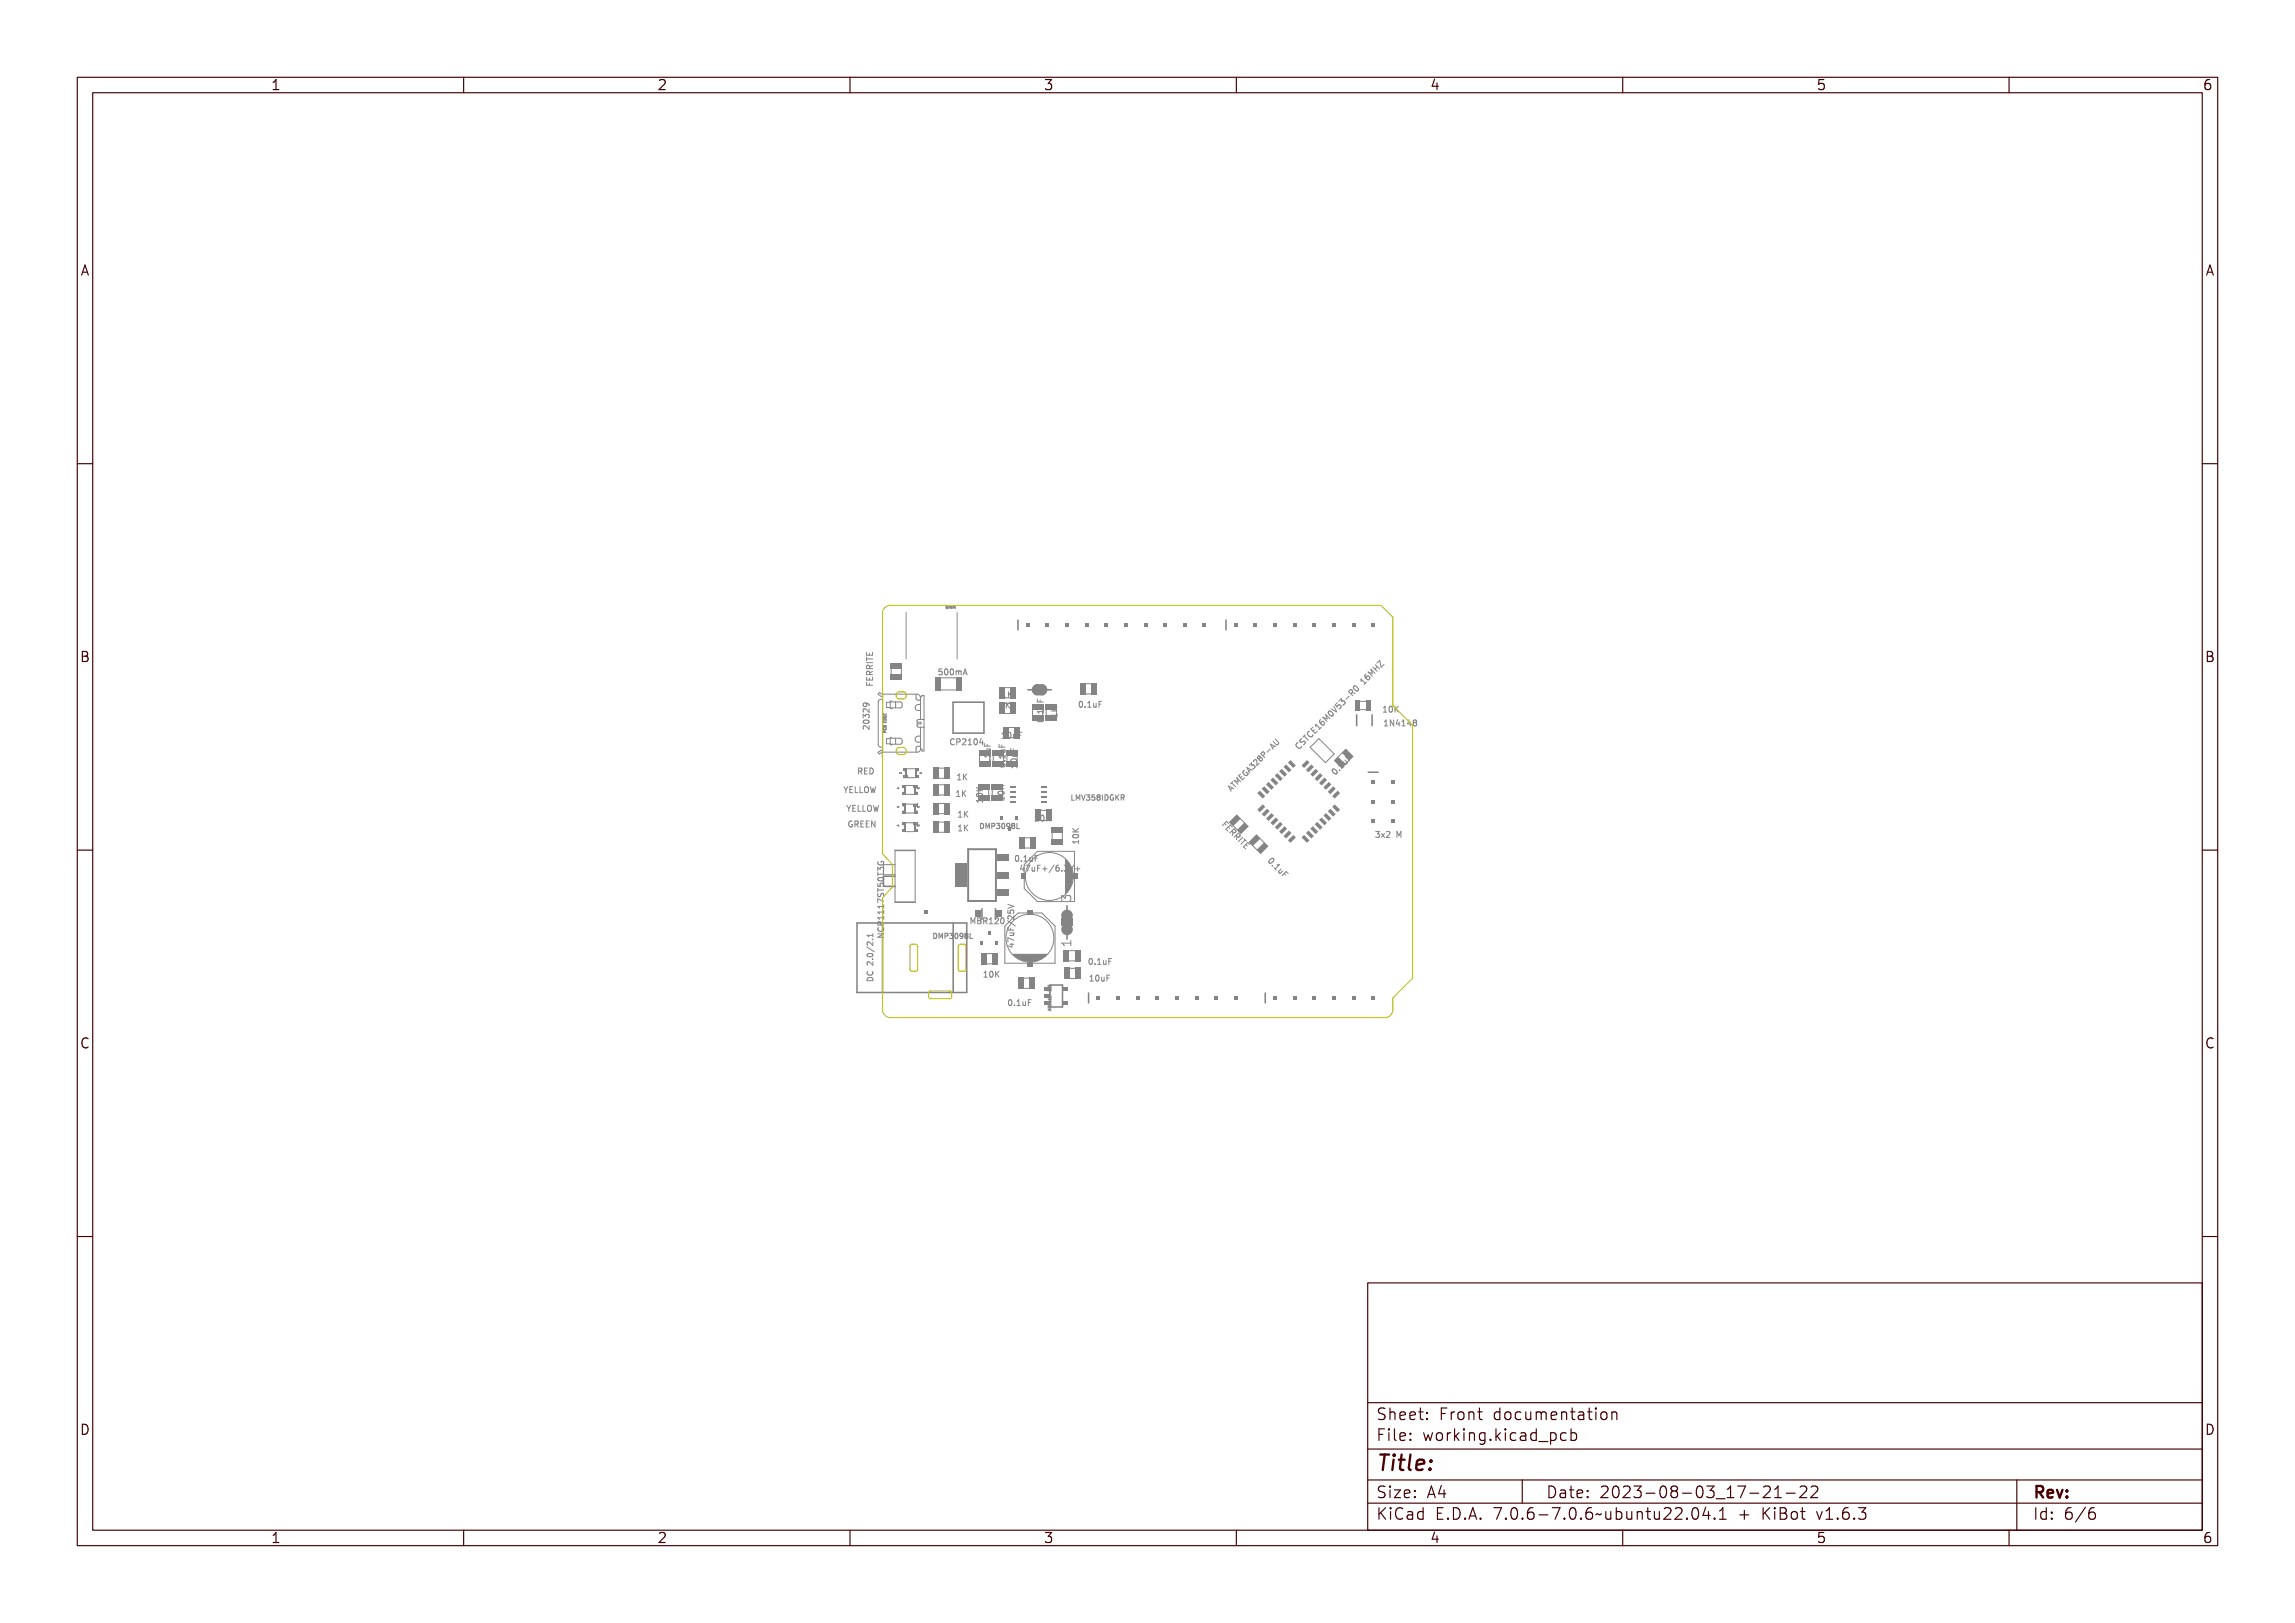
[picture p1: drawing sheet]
<svg xmlns="http://www.w3.org/2000/svg" width="297mm" height="210mm" viewBox="0 0 297 210" stroke-linecap="round" stroke-linejoin="round" font-family="sans-serif">
<defs><g id="words">
<text font-size="2.7" fill="#480000" x="178" y="190.3">Title:</text>
<g font-size="2" fill="#480000">
<text x="178" y="183.7">Sheet: Front documentation</text>
<text x="178" y="186.5">File: working.kicad_pcb</text>
<text x="178" y="193.9">Size: A4</text>
<text x="178" y="196.6">KiCad E.D.A. 7.0.6-7.0.6~ubuntu22.04.1 + KiBot v1.6.3</text>
<text x="200" y="193.9">Date: 2023-08-03_17-21-22</text>
<text x="263" y="196.6">Id: 6/6</text>
<text x="263" y="193.9">Rev:</text>
</g>
<g font-size="1.7" fill="#480000">
<text x="35" y="11.7">1</text>
<text x="85" y="11.7">2</text>
<text x="135" y="11.7">3</text>
<text x="185" y="11.7">4</text>
<text x="235" y="11.7">5</text>
<text x="285" y="11.7">6</text>
<text x="10.5" y="35.7">A</text>
<text x="285.5" y="35.7">A</text>
<text x="10.5" y="85.6">B</text>
<text x="285.5" y="85.6">B</text>
<text x="10.5" y="135.7">C</text>
<text x="285.5" y="135.7">C</text>
<text x="10.5" y="185.6">D</text>
<text x="285.5" y="185.6">D</text>
<text x="35" y="199.7">1</text>
<text x="85" y="199.7">2</text>
<text x="135" y="199.7">3</text>
<text x="185" y="199.7">4</text>
<text x="235" y="199.7">5</text>
<text x="285" y="199.7">6</text>
</g>
<g font-size="1" fill="#848484">
<text x="121.3" y="87.4">500mA</text>
<text x="112.5" y="93.9" transform="rotate(-90 112.5 93.9)">20329</text>
<text x="129.5" y="95.6">10uF</text>
<text x="129.6" y="90.3">1K</text>
<text x="129.6" y="91.7">1K</text>
<text x="136.8" y="92.9" transform="rotate(-90 136.8 92.9)">1K</text>
<text x="139.5" y="91.5">0.1uF</text>
<text x="178.9" y="92.2">10K</text>
<text x="179" y="94">1N4148</text>
<text x="111.3" y="100.2">RED</text>
<text x="122.8" y="96.4">CP2104</text>
<text x="123.7" y="100.9">1K</text>
<text x="130.1" y="99.4" transform="rotate(-90 130.1 99.4)">0.1uF</text>
<text x="131.6" y="99.5" transform="rotate(-90 131.6 99.5)">10uF</text>
<text x="172.7" y="100.4" transform="rotate(-45 172.7 100.4)">0.1uF</text>
<text x="109.8" y="102.6">YELLOW</text>
<text x="110.1" y="105">YELLOW</text>
<text x="110.4" y="107">GREEN</text>
<text x="123.6" y="103.1">1K</text>
<text x="123.9" y="105.8">1K</text>
<text x="123.9" y="107.5">1K</text>
<text x="133.8" y="106.3">10K</text>
<text x="131.2" y="111.5">0.1uF</text>
<text x="131.9" y="112.8">47uF+/6.3V+</text>
<text x="139.6" y="109.3" transform="rotate(-90 139.6 109.3)">10K</text>
<text x="163.9" y="111.4" transform="rotate(45 163.9 111.4)">0.1uF</text>
<text x="178.4" y="108.4">3x2 M</text>
<text x="126.4" y="119.6">MBR120</text>
<text x="114.4" y="121.5" transform="rotate(-90 114.4 121.5)">NCP1117ST50T3G</text>
<text x="131.2" y="121.8" transform="rotate(-90 131.2 121.8)">47uF/25V</text>
<text x="140.8" y="124.8">0.1uF</text>
<text x="127.2" y="126.5">10K</text>
<text x="130.3" y="130.2">0.1uF</text>
<text x="140.9" y="127">10uF</text>
</g>
<g font-size=".9" fill="#848484">
<text x="126.7" y="107.2">DMP3098L</text>
<text x="138.5" y="103.6">LMV358IDGKR</text>
<text x="121.7" y="121.5">DMP3098L</text>
</g>
<text font-size=".5" fill="#848484" x="122.8" y="78.8">6mm</text>
</g></defs>
<g fill="none" stroke="#848484" stroke-width=".13">
<path d="M122.4 78.5l.2 .1v.1h-.1zM122.5 78.6h-.1M122.6 78.4l-.2 .1M122.9 78.5l.2-.1-.2 .2a.11 .11 0 0 1 .2 0 .11 .11 0 0 1-.1 .2 .11 .11 0 0 1-.1-.1zM123.2 78.5h.2v.3l-.1-.3v.3l-.1-.3v.3zM123.5 78.5h.2v.3l-.1-.3v.3l-.1-.3v.3zM111.4 99.4h.2a.2 .2 0 0 1 .3 .2 .2 .2 0 0 1-.2 .2l.3 .4h-.1l-.3-.3h-.1v.3h-.1zM111.5 99.5h.1a.14 .14 0 0 1 .2 .1 .14 .14 0 0 1-.2 .2h-.1zM111.7 94l.1 .3M111.8 92.2l.2-.1 .1 .2a.23 .23 0 0 1 .4-.1 .23 .23 0 0 1-.1 .4 .18 .18 0 0 0 0-.3 .18 .18 0 0 0-.2 0l-.1 .1a.16 .16 0 0 0-.3-.1 .15 .15 0 0 0 .1 .2l-.1 .1zM111.8 93.4a.48 .48 0 0 1 .6 .3v-.4h.1v.5l-.4-.3a.18 .18 0 0 0-.2 0 .18 .18 0 0 0 0 .3l-.1-.1zM111.8 91.6a.48 .48 0 0 1 .6 .2v-.3h.1v.5l-.4-.3a.18 .18 0 0 0-.2 0 .18 .18 0 0 0 0 .2l-.1-.1z"/>
<path d="M111.8 90.9h.2a.35 .35 0 0 1 .4 0 .35 .35 0 0 1 .1 .4h-.1a.22 .22 0 0 0 0-.3 .22 .22 0 0 0-.3 0 .24 .24 0 0 1 0 .3 .24 .24 0 0 1-.3 0 .24 .24 0 0 1 0-.4zM111.8 92.9a.34 .34 0 0 1 .6 .1 .34 .34 0 0 1-.6-.1zM111.8 92.8l.3-.1a.3 .3 0 0 1 .4 .3 .43 .43 0 0 1-.4 .2 .43 .43 0 0 1-.4-.2zM112.1 99.4h.4v.1h-.3v.2h.3v.1h-.3v.3h.3v.1h-.4zM112.1 88.3v.4h.8M112.1 84.4v.4h.8v-.4M112.1 85v.5M112.1 87.6v.4h.8v-.4M112.1 85.7h.8M112.1 85.3h.8M112.2 88h.1v.4h.2v-.3h.1v.3h.3v.1h-.7zM112.2 87.4h.1v.4h.2v-.4h.1v.4h.3v-.4v.5h-.7z"/>
<path d="M112.2 85.6h.1v.1h.6v-.1v.4v-.2h-.6v.2h-.1zM112.2 84.9h.1v.2h.6v.1h-.6v.3h-.1zM112.2 84.3h.1v.4h.2v-.4h.1v.4h.3v-.4v.5h-.7zM112.2 86.9l.3-.1 .1 .2 .3-.3v.1l-.3 .3v.1h.3v.1h-.7zM112.2 86.3l.3-.1 .1 .1 .3-.2v.1l-.3 .3v.1h.3v.1h-.7zM112.3 87h.2v.2h-.2zM112.3 86.3h.2v.3h-.2zM112.5 93.9v.5l-.5-.5M112.5 84.5v.3M112.5 87.7v.3M112.5 88.4v.3M112.5 86.5v-.4h-.3l-.1 .4h.8"/>
<path d="M112.5 87.3v-.4h-.3l-.1 .4h.8M112.6 99.4a.39 .39 0 0 1 .5 .4 .39 .39 0 0 1-.5 .4zM112.7 99.5a.29 .29 0 0 1 .3 .3 .29 .29 0 0 1-.3 .3zM112.9 86.9l-.4 .2M112.9 86.1l-.4 .2M114.3 93.3v.2h.4v-.2M114.3 92.3v.2h.4v-.2M114.4 94l-.1 .1h.4v-.2l-.2 .1M114.4 92.7a.16 .16 0 0 0 .1 .2 .16 .16 0 0 0 .2-.2M114.4 93.1v-.1a.18 .18 0 0 1 .2 0 .18 .18 0 0 1 .1 .2h-.4zM114.4 93.3v.2h.1v-.2v.2h.2v-.2v.2h-.3zM114.4 92.5v.2h.1v-.2v.2h.2v-.2v.2h-.3z"/>
<path d="M114.4 93.9l.1 .1M114.4 94.2a.16 .16 0 0 0 .1 .3 .18 .18 0 0 0 .2-.3M114.4 93.9v.1M114.4 94.2a.12 .12 0 0 0 .1 .1 .12 .12 0 0 0 .1-.1 .15 .15 0 0 1-.1 .2 .15 .15 0 0 1-.1-.2zM114.4 92.8a.12 .12 0 0 0 .1 .2 .14 .14 0 0 0 .2-.2l-.2 .1v-.1h.2a.16 .16 0 0 1-.2 .2 .16 .16 0 0 1-.1-.2zM114.4 94.4h.1l.1 .2h.1h-.3zM114.4 93.9h.2l.1 .2h-.3zM114.4 93.1h.3v.2h-.3zM114.4 93.9l.1 .1h-.1zM114.4 94.5l.1 .1h-.1zM114.4 93.1h.2l.1 .1h-.3zM114.5 92.4v.1"/>
<path d="M114.5 93.4v.1M114.5 94v.1M114.5 94.8v-.2h-.1l-.1 .2h.4M114.6 93.9l.1 .1h-.2zM114.7 92.7h-.2M114.7 92.7h.1M116.4 100h.1M116.5 99.9l-.1 .1M116.5 100l.1 .1 .1-.1a.11 .11 0 0 1-.1 .1 .11 .11 0 0 1-.1-.1zM116.6 99.9l.1 .1M116.7 100h.1M119.2 100v.1"/>
<path d="M119.3 100h-.3l.3 .1M121.4 86.6h.4v.1h-.3v.2a.27 .27 0 0 1 .3 .3 .27 .27 0 0 1-.4 .1v-.1a.2 .2 0 0 0 .3 .1 .2 .2 0 0 0 0-.3 .2 .2 0 0 0-.3 0zM122.1 86.7a.22 .22 0 0 1 .2-.1 .22 .22 0 0 1 .2 .2v.2a.3 .3 0 0 1-.3 .4 .45 .45 0 0 1-.1-.7zM122.2 86.7a.31 .31 0 0 1 .2 .3 .31 .31 0 0 1-.2 .3l-.1-.3zM122.7 86.7a.22 .22 0 0 1 .2-.1 .22 .22 0 0 1 .2 .2v.2a.3 .3 0 0 1-.2 .4 .45 .45 0 0 1-.2-.7zM122.8 86.7a.31 .31 0 0 1 .2 .3 .31 .31 0 0 1-.2 .3l-.1-.3zM123 95.7l.2-.1 .2 .1v.1l-.1-.1a.28 .28 0 0 0-.3 .4 .28 .28 0 0 0 .4 .2v.1a.35 .35 0 0 1-.5-.1 .35 .35 0 0 1 0-.4zM123.2 86.8h.5v.6l-.1-.5-.1 .5h-.1v-.5l-.1 .5h-.1zM123.6 95.6h.2a.24 .24 0 0 1 .2 .4 .24 .24 0 0 1-.3 .1v.3h-.1zM123.7 95.7h.1a.14 .14 0 0 1 .1 .2 .14 .14 0 0 1-.1 .1h-.1zM124 86.6h.2l.2 .8h-.1l-.1-.2h-.2l-.1 .2h-.1zM124.1 86.7l.1 .4h-.2z"/>
<path d="M124.2 95.7a.27 .27 0 0 1 .4 0 .27 .27 0 0 1-.2 .4l-.1 .2h.3v.1h-.4l.2-.4a.18 .18 0 0 0 .1-.3 .18 .18 0 0 0-.3 .1zM124.6 87.3l.3-.7 .3 .7M124.7 87.1h.4M124.8 95.7l.3-.1v.7h.2v.1h-.5v-.1h.2v-.6l-.2 .1zM125.5 95.7a.22 .22 0 0 1 .3 0l.1 .3a.31 .31 0 0 1-.3 .4 .45 .45 0 0 1-.1-.7zM125.6 95.7a.31 .31 0 0 1 .2 .3 .31 .31 0 0 1-.2 .3l-.1-.3zM126.3 95.6h.1v.5h.1l-.1 .3h-.1v-.2h-.3zM126.3 95.7v.4h-.2zM127 95.6l-.2 .5h.5M127.1 95.9v.5M127.4 96.2v.4h.8M127.4 98.8a.45 .45 0 0 1 .8 .1 .44 .44 0 0 1-.8 0z"/>
<path d="M127.4 97.7h.7v-.2h.1v.4h-.1v-.1h-.6l.1 .1h-.1zM127.4 96.3h.1v.3h.2v-.3h.1v.3h.4v.1h-.8zM127.5 98.9a.34 .34 0 0 1 .6 .1 .34 .34 0 0 1-.6-.1zM127.5 98.8l.3-.1a.3 .3 0 0 1 .4 .3 .43 .43 0 0 1-.4 .2 .43 .43 0 0 1-.4-.2zM127.6 96.9h.6l-.1 .1a.18 .18 0 0 1 .1 .2 .18 .18 0 0 1-.2 .1h-.4l.5-.1v-.2h-.5zM127.6 96.9h.6M127.8 96.3v.3M128 98.3h.2v.1h-.2zM128.1 96.9v.3h-.5M128.1 98.3h.1M128.2 97.8h-.8l.2 .2M128.2 97.6v.4"/>
<path d="M129.3 97.8h.7v-.2h.1v.4h-.1v-.1h-.6l.1 .2h-.1zM129.3 96.4h.1v.3h.2v-.3h.1v.3h.4v.1h-.8zM129.4 99a.34 .34 0 0 1 .6 .2 .34 .34 0 0 1-.6-.2zM129.4 98.9h.3a.3 .3 0 0 1 .4 .2 .43 .43 0 0 1-.4 .2 .43 .43 0 0 1-.4-.2zM129.5 97h.6l-.1 .1a.18 .18 0 0 1 .1 .3 .18 .18 0 0 1-.2 .1h-.4v-.1h.5v-.2l-.5-.1zM129.6 94.8h.3v.7h.1v.1h-.4v-.1h.2v-.6h-.2zM129.9 98.4h.2v.2h-.2zM130.2 94.9a.22 .22 0 0 1 .4 0l.1 .3a.31 .31 0 0 1-.3 .4 .45 .45 0 0 1-.2-.7zM130.3 94.9a.31 .31 0 0 1 .3 .3 .31 .31 0 0 1-.3 .3v-.3zM130.8 95h.1v.4l.1 .1 .1-.1 .1-.4h.1v.6l-.1-.1a.18 .18 0 0 1-.3 .1 .18 .18 0 0 1-.1-.3zM130.9 99.2h.6v-.2h.1v.4h-.1v-.1h-.5v.1h-.1zM130.9 97.1h.1v.4h.2v-.3h.1v.3h.3v.1h-.7z"/>
<path d="M130.9 98.6a.34 .34 0 0 1 .6 .1 .34 .34 0 0 1-.6-.1zM131 98.4h.2a.3 .3 0 0 1 .4 .2 .43 .43 0 0 1-.4 .3 .43 .43 0 0 1-.3-.3zM131.1 97.8h.5l-.1 .1a.18 .18 0 0 1 .1 .2 .18 .18 0 0 1-.2 .1h-.3v-.1h.4v-.2h-.4zM131.5 94.8h.4v.1h-.3v.2h.3v.1h-.3v.4h-.1zM134.2 90.5v.3h.8M134.3 93.1a.46 .46 0 0 1 .7 .1 .44 .44 0 0 1-.8-.1zM134.3 91.9h.7v-.1v.4v-.2h-.6v.2h-.1zM134.3 90.6h.1v.3h.2v-.3h.1v.3h.3v.1h-.7zM134.4 93.2a.34 .34 0 0 1 .6 .1 .34 .34 0 0 1-.6-.1zM134.4 93.1l.3-.1a.3 .3 0 0 1 .4 .3 .43 .43 0 0 1-.4 .2 .43 .43 0 0 1-.4-.2zM134.5 91.2h.5v.1a.18 .18 0 0 1 0 .2 .18 .18 0 0 1-.2 .1h-.3v-.1h.4v-.2h-.4zM134.5 91.2h.5"/>
<path d="M134.6 90.6v.2M134.9 92.6h.1v.1h-.1zM134.9 91.2l.1 .3h-.5M134.9 92.6h.1M135 91.9v.4M135 92.1h-.8l.3 .2M139.6 90.9a.22 .22 0 0 1 .3-.1 .22 .22 0 0 1 .1 .2v.2a.3 .3 0 0 1-.2 .4 .45 .45 0 0 1-.2-.7zM139.7 90.9a.31 .31 0 0 1 .2 .3 .31 .31 0 0 1-.2 .3v-.3zM140.3 91.4h.2v.1h-.2zM140.8 90.8h.3v.7h.2h-.4h.1v-.6h-.2zM141.4 91h.1v.4l.1 .1 .2-.1v-.4h.1v.5h-.1a.18 .18 0 0 1-.3 0 .18 .18 0 0 1-.1-.2zM142.1 90.8h.4v.1h-.3v.2h.3v.1h-.3v.3h-.1z"/>
<path d="M161 99.8v-.1l.7 .4h-.1l-.1-.1-.2 .2 .1 .2h-.1zM161 99.7a.33 .33 0 0 0 0 .5 .33 .33 0 0 0 .5-.1l-.2-.2-.1 .1M161.1 99.8l.3 .2-.1 .1zM161.4 99.3a.18 .18 0 0 1 .2 0 .18 .18 0 0 1 .1 .2 .22 .22 0 0 1 .3 .2 .22 .22 0 0 1-.3 .2 .17 .17 0 0 0 .2-.1 .17 .17 0 0 0-.1-.2 .17 .17 0 0 0-.2 .1v-.1a.16 .16 0 0 0-.1-.3 .14 .14 0 0 0-.1 .2h-.1zM161.7 99l.3-.3v.4l.2-.1 .2 .2v.1l-.3 .2M161.8 98.9a.27 .27 0 0 1 .4 .1 .27 .27 0 0 1 0 .3v.1l.2-.2 .1 .1-.3 .3-.1-.4a.18 .18 0 0 0-.2-.3 .17 .17 0 0 0-.1 .3l-.1-.1zM161.9 99.6l-.3 .2M162 99.7l-.6-.4 .3 .7M162.2 98.6l.2-.3 .2 .1 .1 .7 .3-.4M162.2 98.5a.18 .18 0 0 1 .3 0 .18 .18 0 0 1 0 .2 .2 .2 0 0 1 .3 .2 .2 .2 0 0 1-.2 .2 .2 .2 0 0 1-.2-.3 .18 .18 0 0 1-.2-.1 .18 .18 0 0 1 0-.2zM162.5 98.2l.1-.1a.23 .23 0 0 1 .4 0 .23 .23 0 0 1-.1 .4l.2 .2h-.1zM162.7 98.2a.13 .13 0 0 1 .2 0 .13 .13 0 0 1 0 .1l-.1 .1-.2-.2z"/>
<path d="M163.1 98.1l-.1-.3h-.2v.3l.2 .1M163.1 98.1l-.1 .1M163.1 98.1l.3 .1v.1l-.3 .1-.1-.2M163.3 98.1l.1-.2h.1l-.2 .2zM163.4 97.3l.1-.1 .7 .4-.1 .1-.2-.1-.1 .1v.2v.1zM163.4 97.8l.3-.3-.2-.2-.3 .2 .5 .5M163.5 97.3l.4 .2-.2 .2zM163.7 97h.1l.3 .3a.13 .13 0 0 0 .2 0 .13 .13 0 0 0 0-.2l-.3-.3v-.1l.3 .3a.23 .23 0 0 1 .1 .4 .23 .23 0 0 1-.4-.1zM164.4 96.9l-.4 .4M164.9 96.5l-.3 .3M165 95.6l.5 .5-.1 .2h-.2l-.5-.4M165.1 96.6l-.7-.3 .3 .7"/>
<path d="M167.8 96.3l.1-.1 .1 .1h-.1a.28 .28 0 0 0 0 .5 .28 .28 0 0 0 .4-.2l.1 .1a.34 .34 0 0 1-.4 .3 .34 .34 0 0 1-.3-.3zM168 96.1a.34 .34 0 0 0-.1 .6 .34 .34 0 0 0 .5-.1M168.2 95.9l.1-.1 .1 .1a.16 .16 0 0 0-.2 .1 .16 .16 0 0 0 .1 .2 .25 .25 0 0 1 .3-.1 .25 .25 0 0 1 .2 .3 .25 .25 0 0 1-.4 .1 .18 .18 0 0 0 .3-.1 .18 .18 0 0 0-.2-.2 .23 .23 0 0 1-.3 .1 .23 .23 0 0 1 0-.4zM168.4 95.7l.4-.4h.1l-.2 .2 .5 .5h-.1l-.5-.4-.1 .1zM168.5 95.6l-.3 .2v.2h.2l.4-.1 .1 .2-.2 .3M168.8 95.2l.5 .6M168.9 95.1l-.3 .3M169.1 95l.1-.1 .1 .1h-.1a.28 .28 0 0 0 0 .4 .28 .28 0 0 0 .4-.1l.1 .1a.34 .34 0 0 1-.3 .2 .34 .34 0 0 1-.4-.3zM169.3 94.7l.3-.3 .1 .1-.2 .2 .1 .2 .3-.2-.2 .3 .2 .1 .2-.2 .1 .1-.3 .3zM169.5 94.6a.34 .34 0 0 0-.2 .6 .34 .34 0 0 0 .6-.1M169.9 94.2l.1-.1 .5 .5 .1-.1-.3 .3v-.1l.1-.1-.4-.4-.1 .2-.1-.1zM169.9 94.1l-.3 .2 .6 .6 .3-.3"/>
<path d="M170.1 94.4l-.2 .2M170.3 94v-.3l.5 .6M170.4 93.7l.1-.1 .1 .1-.2 .1 .1 .3a.26 .26 0 0 1 .3-.3 .26 .26 0 0 1 .2 .4 .26 .26 0 0 1-.4 .1l-.2-.1a.32 .32 0 0 1 0-.5zM170.6 93.5l.1-.1 .4 .1-.2-.3 .1-.1 .5 .5-.1 .1-.4-.5 .2 .4h-.1l-.4-.1 .5 .4-.1 .1zM170.9 93.1l-.1 .2v.2l.3 .3h.2l.1-.2-.3-.3-.1 .2v.2M171 94.1l-.3 .3M171.2 92.8a.44 .44 0 0 1 .5 .1 .44 .44 0 0 1 .1 .5 .43 .43 0 0 1-.5-.1 .43 .43 0 0 1-.1-.5zM171.3 92.9a.42 .42 0 0 1 .4 .4 .42 .42 0 0 1-.4-.4zM171.8 92.3l.1-.1 .3 .7v.1l-.7-.4v-.1l.6 .4zM171.9 92.1a.41 .41 0 0 1 .5 .1 .41 .41 0 0 1 .1 .4 .48 .48 0 0 1-.6-.5zM172 92.1l.2-.3 .1 .1-.2 .2 .1 .1a.28 .28 0 0 1 .5 0 .28 .28 0 0 1-.2 .5l-.1-.1a.2 .2 0 0 0 .2-.2 .2 .2 0 0 0-.2-.2 .2 .2 0 0 0-.2 .2zM172.1 93l-.5-.6 .2 .6-.6-.2 .5 .6"/>
<path d="M172.4 99.6a.44 .44 0 0 1 .5 .1 .44 .44 0 0 1 .1 .5 .43 .43 0 0 1-.5-.1 .43 .43 0 0 1-.1-.5zM172.5 99.7a.43 .43 0 0 1 .4 .4 .42 .42 0 0 1-.4-.4zM172.5 91.5a.19 .19 0 0 1 .3 0 .19 .19 0 0 1 .1 .2 .23 .23 0 0 1 .3 .2 .23 .23 0 0 1-.4 .2 .18 .18 0 0 0 .2-.1 .18 .18 0 0 0-.1-.2l-.2 .1v-.1a.15 .15 0 0 0 0-.3 .15 .15 0 0 0-.2 .2h-.1zM172.6 91.4l.4 .7-.7-.4M173.1 90.9l-.3 .3 .2 .3 .3-.3 .3 .2-.2 .3h-.1M173.2 91.5l.2-.2v.1l-.1 .1zM173.2 99.7l.1-.1 .1 .1-.1 .1zM173.3 90.8l.1-.1a.21 .21 0 0 1 .3-.1 .21 .21 0 0 1 .1 .3l.4 .1h-.1h-.4h-.1l.3 .3h-.1zM173.3 90.7l.3-.3v.4l.3-.1 .2 .3-.3 .2M173.3 98.8l.1-.1 .4 .5 .1-.1h.1l-.3 .3h-.1l.1-.1-.4-.4v.1l-.1-.1zM173.5 90.7a.13 .13 0 0 1 .2 0 .13 .13 0 0 1 0 .2l-.1 .1-.2-.2zM173.7 98.6h.1l.2 .2a.13 .13 0 0 0 .2 0 .13 .13 0 0 0 0-.2l-.2-.2v-.1l.4 .4h-.1a.18 .18 0 0 1-.1 .2 .18 .18 0 0 1-.2 0z"/>
<path d="M173.9 90.2a.44 .44 0 0 1 .4 .1 .44 .44 0 0 1 .1 .4 .43 .43 0 0 1-.4 0 .43 .43 0 0 1-.1-.5zM173.9 90.3a.42 .42 0 0 1 .5 .4 .42 .42 0 0 1-.5-.4zM174 98l.3-.3 .1 .1-.2 .2 .1 .2 .2-.2h.1l-.2 .2 .2 .3v.1zM174.6 90.1l-.4 .4M174.7 89.3h.1l.5 .4 .1-.1v.1l-.2 .3-.1-.1 .1-.1-.4-.4-.1 .2-.1-.1zM174.8 89.8l.2-.3-.1-.3-.4 .3 .6 .5M174.9 89.6l.5 .1M175.2 88.8a.41 .41 0 0 1 .4 .1 .41 .41 0 0 1 .1 .5 .48 .48 0 0 1-.5-.6zM175.2 88.9l.1-.1h.1l-.2 .2 .1 .3a.26 .26 0 0 1 .4-.3 .26 .26 0 0 1 .1 .4 .26 .26 0 0 1-.4 0l-.1-.1a.32 .32 0 0 1-.1-.4zM175.4 88.6l.1-.1 .4 .2-.2-.3 .1-.1 .5 .5v.1l-.5-.5 .2 .4h-.1l-.3-.2 .4 .5v.1zM175.9 88.2l.1-.1 .2 .2 .2-.2-.2-.2v-.1l.6 .6h-.1l-.3-.2-.2 .2 .3 .2-.1 .1zM176.1 88.2v-.3l.6 .5"/>
<path d="M176.3 87.7l.4-.3 .2 .7 .3-.3v.1l-.3 .4-.2-.8-.3 .3zM176.8 87.2l-.2 .2 .1 .2 .2 .3h.2l.2-.2-.3-.2-.2 .1v.2M176.8 88.3l-.3 .3M177.7 86.3l.5 .6M178 87.1l-.6-.5 .2 .6-.6-.2 .6 .5M178 86l.5 .6M178.2 85.8l.4-.4 .1 1 .4-.4M178.2 86.3l-.3 .3M179 91.5l.2-.1v.7h.2v.1h-.4v-.1h.1v-.6l-.1 .1zM179.1 93.2h.3v.7h.1v.1h-.4v-.1h.2v-.6h-.2zM179.6 91.5a.22 .22 0 0 1 .2-.1 .22 .22 0 0 1 .2 .2v.2a.3 .3 0 0 1-.2 .4 .45 .45 0 0 1-.2-.7zM179.7 93.2h.1l.2 .6v-.6h.1v.8h-.1l-.2-.7v.7h-.1z"/>
<path d="M179.7 91.5a.31 .31 0 0 1 .2 .3 .31 .31 0 0 1-.2 .3l-.1-.3zM180.2 91.4h.1v.4l.3-.4h.1l-.3 .3 .3 .5h-.1l-.3-.4v.4h-.1zM180.6 93.2h.1v.5h.1l-.1 .3h-.1v-.2h-.3zM180.6 93.3v.4h-.3zM181 93.2h.2v.7h.2v.1h-.4v-.1h.1v-.6h-.1zM181.8 93.2h.1v.5h.1l-.1 .3h-.1v-.2h-.3zM181.8 93.3v.4h-.2zM182.2 93.3a.21 .21 0 0 1 .3-.1 .21 .21 0 0 1 0 .4 .22 .22 0 0 1 0 .3 .22 .22 0 0 1-.3 0 .22 .22 0 0 1 .1-.3l-.1-.1zM183 93.5h.1M183 93.2h.3v.1l-.1 .2M183 93.5h.2M183.2 93.5l.1 .1v.3h-.3"/>
<path d="M109.2 101.8l.3 .4M109.6 104.2l.2 .4M109.8 101.8h.1l.2 .4 .1-.4h.2l-.3 .5v.3h-.1v-.3zM110.1 106.2a.41 .41 0 0 0-.3 .4 .41 .41 0 0 0 .3 .4M110.1 104.3h.2l.1 .3 .2-.3h.1l-.2 .4v.3h-.1v-.3zM110.5 101.8h.4v.1h-.3v.3h.3h-.3v.3h.3v.1h-.4zM110.5 106.4l.3-.1h.1v.1h-.1a.28 .28 0 0 0-.3 .3 .28 .28 0 0 0 .3 .2v-.2h-.1h.2v.3a.34 .34 0 0 1-.4 0 .34 .34 0 0 1-.1-.5zM110.8 104.3h.5h-.4v.3h.4h-.4v.3h.4v.1h-.5zM111.1 106.3h.2a.2 .2 0 0 1 .2 .1 .2 .2 0 0 1-.1 .3l.2 .3h-.1l-.2-.3h-.1v.3h-.1zM111.1 101.8h.1v.7h.4v.1h-.5zM111.2 106.4h.1a.14 .14 0 0 1 .1 .1 .14 .14 0 0 1-.1 .1h-.1zM111.5 104.3h.1v.6h.3v.1h-.4z"/>
<path d="M111.7 106.3h.4v.1h-.3v.2h.3v.1h-.3v.3h.4h-.5zM111.7 101.8h.1v.7h.4v.1h-.5zM112.1 104.3h.1v.6h.3v.1h-.4zM112.3 106.3h.5v.1h-.4v.2h.3v.1h-.3v.3h.4h-.5zM112.3 101.9a.23 .23 0 0 1 .3-.1 .23 .23 0 0 1 .2 .3v.3a.23 .23 0 0 1-.3 .2 .23 .23 0 0 1-.2-.2zM112.5 101.9a.3 .3 0 0 1 .2 .3 .3 .3 0 0 1-.2 .3l-.1-.3zM112.7 104.3a.23 .23 0 0 1 .3 0 .23 .23 0 0 1 .1 .2v.3a.23 .23 0 0 1-.2 .2 .23 .23 0 0 1-.2-.2zM112.8 101.8h.1l.1 .7 .1-.4h.1l.1 .4 .1-.7h.1l-.2 .8h-.1l-.1-.5-.1 .5h-.1zM112.8 104.3a.3 .3 0 0 1 .3 .3 .3 .3 0 0 1-.3 .3v-.3zM112.9 106.3h.1l.3 .6v-.6h.1v.7h-.1l-.3-.6v.6h-.1zM113.2 104.3h.1l.1 .6 .1-.4h.1l.1 .4v-.6h.1l-.1 .7h-.1l-.1-.4-.1 .4h-.1zM113.6 111.5a.35 .35 0 0 0 .4 .4 .35 .35 0 0 0 .3-.4h-.3v.1"/>
<path d="M113.6 119.2h.7v-.1h.1v.4h-.1v-.2h-.6l.1 .2h-.1zM113.6 118.6h.7v-.1h.1v.4h-.1v-.2h-.6l.1 .2h-.1zM113.6 118h.7v-.1h.1v.4h-.1v-.2h-.6l.1 .2h-.1zM113.6 117.3l.8 .2v.1l-.7-.2v.3h-.1zM113.6 116h.1v.2h.7v.1h-.7v.2h-.1zM113.6 115.5h.1v.2h.2a.27 .27 0 0 1 .4-.3 .27 .27 0 0 1 .1 .5h-.1a.2 .2 0 0 0 0-.3 .2 .2 0 0 0-.3 0 .2 .2 0 0 0 0 .2h-.4zM113.6 114.1h.1v.3h.7v.1h-.7v.2h-.1zM113.7 116.7a.15 .15 0 0 0 0 .3 .18 .18 0 0 0 .3-.2 .24 .24 0 0 1 .4-.1 .24 .24 0 0 1-.1 .4 .18 .18 0 0 0 0-.3 .18 .18 0 0 0-.2 0 .25 .25 0 0 1-.3 .3 .25 .25 0 0 1-.1-.4zM113.7 113.6h.2l.1 .1a.23 .23 0 0 1 .4 0 .23 .23 0 0 1-.1 .3 .18 .18 0 0 0 0-.2 .18 .18 0 0 0-.3-.1v.2v-.1a.16 .16 0 0 0-.3-.1 .15 .15 0 0 0 0 .3zM113.7 112.9h.1l-.1 .1a.28 .28 0 0 0 .3 .3 .28 .28 0 0 0 .3-.3h-.2v.1h-.1v-.2h.3a.34 .34 0 0 1 0 .5 .34 .34 0 0 1-.4 0l-.2-.1zM113.7 119.7h.3l.1 .4h.3v.1h-.8zM113.7 115a.34 .34 0 0 1 .6 .1 .34 .34 0 0 1-.6-.1z"/>
<path d="M113.7 114.8h.3a.3 .3 0 0 1 .4 .2 .43 .43 0 0 1-.4 .3 .43 .43 0 0 1-.4-.3zM113.8 119.8h.2v.3h-.3zM114.4 112.6v-.2l-.2-.2-.2 .1-.1 .2-.3-.3v.5M116.1 102l.3-.1v.2zM116.1 106.8h.3v.1zM116.1 104.4l.3-.1v.2zM116.2 102h.1zM116.2 106.8l.1 .1zM116.2 104.4h.1zM116.3 101.9v.2M116.3 104.4v.1M116.3 106.8v.1"/>
<path d="M116.3 101.9l-.2 .1 .2 .1M116.3 106.7l-.2 .1 .2 .1M116.3 104.3l-.2 .1 .2 .1M116.4 100l.1 .1M116.5 100.1h.1M116.7 100l-.2 .1M118.7 104.4h.1M118.7 104.4l.1 .1 .1-.1M118.7 101.9v.1h.2M118.7 106.7v.2h.2M118.7 104.3v.1M118.7 101.9l.2 .2v-.2a.11 .11 0 0 1-.1 .2 .11 .11 0 0 1-.1-.2z"/>
<path d="M118.7 106.8l.2 .1v-.1a.11 .11 0 0 1-.1 .1 .11 .11 0 0 1-.1-.1zM118.7 104.4l.2 .1v-.1a.11 .11 0 0 1-.1 .1 .11 .11 0 0 1-.1-.1zM118.9 102h.1M118.9 106.9h.1M118.9 101.9h.1M118.9 106.7h.1M118.9 104.3v.1M118.9 101.9v.1M118.9 106.7v.2M118.9 104.4h.1M119.1 100h.2v.1zM119.1 100.1l.1-.1z"/>
<path d="M121.5 101.5h.7M121.5 102.9h.7M126.2 118.8l-.3 .5-.2-.5v.7M126.4 102.3h.7M126.4 101.9l.4 .4M126.4 102.8a.46 .46 0 0 1 .7 .1 .44 .44 0 0 1-.7-.1zM126.4 103.2h.7v-.2h.1v.4h-.1v-.1h-.6v.1zM126.4 101.7l.3 .3 .5-.3v.1l-.4 .3 .4 .1v.1h-.8v-.1h.4l-.4-.4zM126.5 118.8h.1l.1 .4 .1-.4h.2v.8h-.1v-.7l-.1 .4h-.1l-.1-.4v.7h-.1zM126.5 102.5l.3-.1a.31 .31 0 0 1 .4 .2 .44 .44 0 0 1-.4 .3 .44 .44 0 0 1-.4-.3zM126.5 102.6a.34 .34 0 0 1 .6 .1 .34 .34 0 0 1-.6-.1zM127.1 118.8h.2a.18 .18 0 0 1 .3 .1 .18 .18 0 0 1-.2 .3 .21 .21 0 0 1 .2 .2 .21 .21 0 0 1-.3 .2h-.2z"/>
<path d="M127.1 103.4v.4M127.1 103.6h-.7l.2 .2M127.1 101.9l-.4 .3M127.2 119.2h.1a.14 .14 0 0 1 .2 .1 .14 .14 0 0 1-.2 .2h-.1zM127.2 118.9h.1a.12 .12 0 0 1 .2 .1 .12 .12 0 0 1-.2 .1h-.1zM127.7 118.8h.2a.2 .2 0 0 1 .3 .2 .2 .2 0 0 1-.2 .2l.3 .4h-.1l-.3-.4h-.1v.4h-.1zM127.8 118.9h.1a.14 .14 0 0 1 .2 .1 .14 .14 0 0 1-.2 .2h-.1zM128.4 118.9l.3-.1v.7h.1v.1h-.4v-.1h.2v-.6h-.2zM129 118.9a.27 .27 0 0 1 .4 0 .27 .27 0 0 1-.2 .4l-.1 .2h.3v.1h-.4l.2-.4a.18 .18 0 0 0 0-.3 .18 .18 0 0 0-.2 0zM129.2 102h.7M129.2 101.6l.4 .4M129.2 103.3h.7v-.1h.1v.4h-.1v-.2h-.6v.2h-.1z"/>
<path d="M129.2 101.9l.3 .3 .5-.3v.1l-.4 .2 .4 .1v.1h-.8v-.1h.3l-.3-.3zM129.2 102.5a.37 .37 0 0 1 .5-.2 .37 .37 0 0 1 .2 .4 .46 .46 0 0 1-.7-.1zM129.3 102.6h.3a.31 .31 0 0 1 .4 .2 .44 .44 0 0 1-.4 .2 .44 .44 0 0 1-.4-.2zM129.3 102.7a.34 .34 0 0 1 .6 .2 .34 .34 0 0 1-.6-.2zM129.6 118.9a.22 .22 0 0 1 .3-.1 .22 .22 0 0 1 .1 .2v.2a.3 .3 0 0 1-.2 .4 .45 .45 0 0 1-.2-.7zM129.7 118.9a.31 .31 0 0 1 .2 .3 .31 .31 0 0 1-.2 .3v-.3zM129.9 103.1v.5M129.9 103.3h-.7l.2 .3M129.9 101.6l-.4 .3M130.5 119.4h.1v.4h.2v-.3h.1v.3h.3v.1h-.7zM130.5 118.8l.8 .4v.1l-.8-.4zM130.5 117.7h.1v.3h.2a.27 .27 0 0 1 .3-.4 .27 .27 0 0 1 .1 .5h-.1a.2 .2 0 0 0 .1-.3 .2 .2 0 0 0-.3 0 .2 .2 0 0 0 0 .2h-.4z"/>
<path d="M130.5 116.9l.7 .3v.1l-.7 .2v-.1l.6-.2-.6-.2zM130.5 118.3a.48 .48 0 0 1 .6 .3v-.4h.1v.5l-.3-.3a.18 .18 0 0 0-.3 0 .18 .18 0 0 0 0 .3l-.1-.1zM131.4 110.8a.22 .22 0 0 1 .2-.1 .22 .22 0 0 1 .2 .2v.2a.3 .3 0 0 1-.3 .4 .45 .45 0 0 1-.1-.7zM131.5 110.8a.31 .31 0 0 1 .2 .3 .31 .31 0 0 1-.2 .3l-.1-.3zM132.1 111.3h.1v.2h-.1zM132.2 112h.2v.5h.1l-.1 .3h-.1v-.2h-.4zM132.3 112.1v.4h-.3zM132.6 112h.4l-.2 .8h-.1l.2-.7h-.3zM132.6 110.8l.3-.1v.7h.1v.1h-.4v-.1h.2v-.6l-.2 .1zM133.2 110.9h.1v.4l.1 .1 .1-.1v-.4h.1v.6l-.1-.1a.18 .18 0 0 1-.2 .1 .18 .18 0 0 1-.1-.2zM133.2 112.2h.1v.4l.1 .1 .1-.1 .1-.4v.6v-.1a.18 .18 0 0 1-.3 .1 .18 .18 0 0 1-.1-.3zM133.8 110.7h.5v.1h-.4v.2h.3v.1h-.3v.4h-.1z"/>
<path d="M133.9 112h.4v.1h-.3v.2h.3v.1h-.3v.4h-.1zM133.9 105.6l.3-.1v.7h.1v.1h-.4v-.1h.2v-.6l-.2 .1zM134.4 112.4h.2v-.2h.1v.2h.2v.1h-.2v.2h-.1v-.2h-.2zM134.5 105.6a.22 .22 0 0 1 .3-.1 .22 .22 0 0 1 .1 .2v.2a.3 .3 0 0 1-.2 .4 .45 .45 0 0 1-.2-.7zM134.6 105.6a.31 .31 0 0 1 .2 .3 .31 .31 0 0 1-.2 .3v-.3zM135.1 105.5h.1v.4l.3-.4h.1l-.3 .3 .3 .5h-.1l-.3-.4v.4h-.1zM135.4 112h.1l-.4 .8h-.1zM135.7 112.1l.2-.1h.2v.1a.22 .22 0 0 0-.3 0 .22 .22 0 0 0-.1 .3 .25 .25 0 0 1 .4 0 .25 .25 0 0 1-.1 .4 .25 .25 0 0 1-.3-.2zM136.4 112.6h.2v.2h-.2zM136.9 112a.22 .22 0 0 1 .4 0 .22 .22 0 0 1-.1 .4 .23 .23 0 0 1 .1 .3 .23 .23 0 0 1-.4-.1 .18 .18 0 0 0 .3 .1 .18 .18 0 0 0 0-.3h-.2l.1-.1a.15 .15 0 0 0 .1-.2 .15 .15 0 0 0-.2 0zM137.4 116.6v-.7l.5 .3 .1-.3h.5l.1 .2v.3l-.1 .2M137.5 112h.1l.1 .7 .2-.7h.1l-.2 .8h-.1z"/>
<path d="M137.6 116.1l.4-.1 .1 .2a.35 .35 0 0 1 .5-.2 .35 .35 0 0 1 .1 .6v.1h-.2a.27 .27 0 0 0 .1-.4 .27 .27 0 0 0-.4 0v.2h-.1a.22 .22 0 0 0-.1-.3 .22 .22 0 0 0-.3 0 .22 .22 0 0 0 0 .3l.1 .2h-.2v-.3zM138.1 112.4h.2v-.2h.1v.2h.2v.1h-.2v.2h-.1v-.2h-.2zM138.6 102.9h.1v.6h.3v.1h-.4zM138.9 108.9h.6v-.1h.1v.4h-.1v-.2h-.5v.2h-.1zM138.9 107.5l.3 .3 .4-.3v.1l-.4 .2 .4 .1v.1h-.7v-.1h.3l-.3-.3zM139 108.3a.34 .34 0 0 1 .5 .2 .34 .34 0 0 1-.5-.2zM139 108.2h.2a.3 .3 0 0 1 .4 .2 .43 .43 0 0 1-.4 .2 .43 .43 0 0 1-.3-.2zM139.1 102.9h.1l.1 .3 .1-.3h.1v.7v-.6l-.2 .3-.2-.3v.6zM139.2 112.4h.6M139.5 112.1v.6M139.6 102.9h.1l.2 .6 .1-.6h.1l-.2 .7h-.1zM140.2 102.9h.1a.19 .19 0 0 1 .3 0 .19 .19 0 0 1-.1 .3 .21 .21 0 0 1 0 .4 .21 .21 0 0 1-.3-.1h.1a.16 .16 0 0 0 .2 0 .16 .16 0 0 0 0-.2 .16 .16 0 0 0-.2-.1h.1a.13 .13 0 0 0 .1-.2 .13 .13 0 0 0-.2 0z"/>
<path d="M140.8 102.9h.3v.1h-.2v.1a.23 .23 0 0 1 .3 .2 .23 .23 0 0 1-.1 .2 .23 .23 0 0 1-.3 0 .18 .18 0 0 0 .2 0 .18 .18 0 0 0 .1-.2 .18 .18 0 0 0-.3-.1zM141.4 102.9a.19 .19 0 0 1 .3 0 .19 .19 0 0 1-.1 .3 .19 .19 0 0 1 .1 .3 .19 .19 0 0 1-.3 0 .19 .19 0 0 1 .1-.3l-.1-.1zM141.9 102.9h.4v.1h-.1v.5h.1v.1h-.4v-.1h.2v-.5h-.2zM142.4 102.9a.35 .35 0 0 1 .5 .3 .35 .35 0 0 1-.5 .4zM142.5 103a.26 .26 0 0 1 .3 .2 .26 .26 0 0 1-.3 .3zM143.1 103l.2-.1 .1 .1a.24 .24 0 0 0-.3 .2 .24 .24 0 0 0 .3 .3v-.2l-.1-.1h.1v.3a.31 .31 0 0 1-.4 0 .31 .31 0 0 1 0-.4zM143.6 102.9h.1v.3l.2-.3h.2l-.3 .3 .3 .4h-.1l-.3-.4v.4h-.1zM144.1 102.9h.2a.19 .19 0 0 1 .2 .1 .19 .19 0 0 1-.1 .3l.2 .3h-.1l-.2-.3h-.1v.3h-.1zM144.2 103h.1a.12 .12 0 0 1 .2 .1 .12 .12 0 0 1-.2 .1h-.1zM145.1 103.2h.3l.1-.3-.4-.1v.7M145.3 103.2l.2 .3M158.5 106.5l.2 .2"/>
<path d="M158.6 106.3l.3 .3-.3-.2-.1 .1 .2 .3h-.1l-.2-.2-.2 .3-.1-.1zM158.9 101.8h.1l.6 .3v.1l-.2-.1-.2 .2 .1 .1v.1zM158.9 107l.2 .2M158.9 107.6l.6-.5 .1 .1a.21 .21 0 0 1 .1 .3 .21 .21 0 0 1-.3 .1l-.1 .4v-.1v-.3v-.1l-.3 .2zM159 106.5l-.3-.2-.5 .5M159 101.9l.3 .1-.1 .2zM159.1 106.7l.3 .3-.1 .1-.2-.3-.2 .2 .3 .2-.1 .1-.2-.3-.2 .2 .2 .3h-.1l-.3-.3zM159.2 101.6l.4-.4v.1l-.1 .1 .4 .5h-.1l-.4-.4-.2 .1zM159.3 107.4l.2-.2 .1 .1a.13 .13 0 0 1 0 .2 .13 .13 0 0 1-.2 0zM159.4 108.1l.5-.6 .2 .2a.21 .21 0 0 1 0 .3 .21 .21 0 0 1-.2 0l-.1 .5-.1-.1 .1-.4-.1-.1-.2 .3zM159.4 101.3l.5 .5M159.4 107.5l.3 .3 .2-.2-.2-.4-.5 .6"/>
<path d="M159.5 101.9l-.3 .3M159.5 107l-.3-.2-.5 .5 .2 .3M159.5 101.1l-.3 .3M159.5 107.7v.4M159.6 101.2l.1-.1 .3 .1-.1-.3v-.1l.6 .5-.1 .1-.5-.5 .2 .4-.4-.1 .5 .4-.1 .1zM159.7 102l-.7-.3 .3 .7M159.8 107.9l.1-.2 .1 .1a.13 .13 0 0 1 0 .1 .13 .13 0 0 1-.2 0zM160 108.1l.3 .2 .2-.2-.2-.3-.6 .5M160 100.7l.3-.3 .1 .1-.2 .2 .1 .1 .2-.2 .1 .1-.2 .2 .2 .2 .2-.3v.1l-.3 .3zM160.1 108.2l-.1 .5M160.4 108l.3 .3-.1 .1-.1-.1-.4 .4 .1 .1h-.1l-.2-.3 .1 .1 .4-.4-.1-.1zM160.5 100.1l-.2 .3 .5 .5 .2-.2"/>
<path d="M160.6 101.1l-.6-.5 .2 .6-.5-.2 .5 .5M160.6 100.1l.2-.1v.1h-.1a.27 .27 0 0 0 0 .4 .27 .27 0 0 0 .4 0l-.1-.1h-.1l.1-.2 .2 .3a.32 .32 0 0 1-.3 .2 .32 .32 0 0 1-.3-.2zM160.7 100.5l-.2 .1M160.8 108.4l.4 .4-.1 .1-.1-.2-.5 .5-.1-.1 .5-.5-.2-.1zM160.8 108.3l-.5 .6M161 108.5l.3 .3M161.1 108.7l-.5 .5M161.2 109.3l.2 .2M161.3 108.9l.3 .3-.1 .1-.2-.3-.2 .2 .3 .2-.1 .1-.2-.3-.2 .2 .2 .3-.4-.3zM161.7 109.3l-.2-.3-.6 .6 .3 .2M164.3 111.2a.31 .31 0 0 1 .4-.1 .44 .44 0 0 1-.1 .4 .44 .44 0 0 1-.4 .1l-.1-.2zM164.3 111.3l.3-.2a.33 .33 0 0 1 0 .4 .33 .33 0 0 1-.4 .1v-.2z"/>
<path d="M164.7 111.9l.1 .1-.2 .1v-.1zM165.3 111.9h.1l.2 .1-.4 .5 .1 .1-.1 .1-.3-.3 .1-.1 .1 .1 .4-.4zM165.5 112.6l.2-.2h.1l-.3 .3a.13 .13 0 0 0 0 .2 .13 .13 0 0 0 .2-.1l.3-.2v.1l-.4 .4v-.1a.18 .18 0 0 1-.2-.1 .18 .18 0 0 1 .1-.3zM166.3 112.7l.3 .3v.1l-.3-.3-.1 .2 .2 .2-.1 .1-.2-.3-.3 .3v-.1zM178 107.6h.5M178 108.3l.1 .1M178.5 107.7a.22 .22 0 0 1 .4-.1 .22 .22 0 0 1-.1 .4 .23 .23 0 0 1 .1 .4 .23 .23 0 0 1-.4-.1 .18 .18 0 0 0 .3 0 .18 .18 0 0 0 0-.3h-.2l.1-.1a.15 .15 0 0 0 .1-.2 .15 .15 0 0 0-.2 0zM179.1 107.8h.1l.2 .2 .1-.2h.1l-.2 .3 .2 .3h-.1l-.1-.2-.2 .2h-.1l.2-.3zM179.7 107.7a.27 .27 0 0 1 .5 0 .27 .27 0 0 1-.2 .4l-.2 .2h.4v.1h-.5l.3-.4a.18 .18 0 0 0 0-.3 .18 .18 0 0 0-.3 .1zM180.9 107.6h.2l.1 .4 .1-.4h.2v.8h-.1v-.7l-.2 .4-.2-.4v.7h-.1zM112.2 122.5l.9 .7M112.2 122.5l.8 .4v.1l-.8-.4z"/>
<path d="M112.2 120.8h.6v-.1h.1v.4h-.1v-.2h-.5v.2h-.1zM112.2 125.5h.1a.26 .26 0 0 0 .3 .4 .26 .26 0 0 0 .2-.4h.1a.34 .34 0 0 1-.1 .4 .34 .34 0 0 1-.4 0l-.2-.1zM112.2 124.4a.46 .46 0 0 1 .6 .2v-.3h.1v.5l-.3-.3a.18 .18 0 0 0-.3 0 .18 .18 0 0 0 0 .2l-.1-.1zM112.2 122a.46 .46 0 0 1 .6 .2v-.3h.1v.5l-.3-.3a.18 .18 0 0 0-.3 0 .18 .18 0 0 0 0 .2l-.1-.1zM112.2 126.6a.4 .4 0 0 1 .5-.1 .4 .4 0 0 1 .3 .4h-.8zM112.2 123.5a.36 .36 0 0 1 .5-.2 .36 .36 0 0 1 .2 .4 .36 .36 0 0 1-.4 .2 .36 .36 0 0 1-.3-.4zM112.3 123.1h.3a.29 .29 0 0 1 .3 .2 .42 .42 0 0 1-.3 .3 .42 .42 0 0 1-.4-.3zM112.3 125.7a.33 .33 0 0 0 .3 .5 .33 .33 0 0 0 .3-.5M112.3 123.3a.32 .32 0 0 1 .5 .1 .33 .33 0 0 1-.5-.1zM112.3 126.2l.1-.1a.37 .37 0 0 1 .4 0 .37 .37 0 0 1 .1 .5h-.7zM112.3 126.2h.4l.1 .3h-.5zM112.8 123.9h.1v.1h-.1z"/>
<path d="M112.8 121.5h.1v.1h-.1zM112.9 124.1h.1M112.9 121.6h.1M113 121.9v.4l-.6-.4-.2 .1 .1 .3M113 124.4v.5l-.6-.5-.2 .2 .1 .3M113 120.8v.4M113 121h-.8l.2 .2M113.6 120.9h.8v.2l-.6 .2h.6v.1h-.8v-.1l.7-.3h-.7zM113.7 120.3h.1l-.1 .1a.28 .28 0 0 0 .3 .3 .28 .28 0 0 0 .3-.4h.1a.34 .34 0 0 1-.1 .5 .34 .34 0 0 1-.4 0l-.2-.2zM127.3 125.8l.3-.1v.7h.1v.1h-.4v-.1h.2v-.6l-.2 .1zM127.9 125.8a.22 .22 0 0 1 .3-.1 .22 .22 0 0 1 .1 .2v.2a.3 .3 0 0 1-.2 .4 .45 .45 0 0 1-.2-.7zM128 125.8a.31 .31 0 0 1 .2 .3 .31 .31 0 0 1-.2 .3v-.3z"/>
<path d="M128.5 125.7h.1v.4l.3-.4h.1l-.3 .3 .3 .5h-.1l-.3-.4v.4h-.1zM130.5 129.5a.22 .22 0 0 1 .2-.1 .22 .22 0 0 1 .2 .2v.2a.3 .3 0 0 1-.3 .4 .45 .45 0 0 1-.1-.7zM130.5 121.4h.5l.1-.1v.1h.1v.1h-.1v.3h-.1l-.5-.3zM130.5 120.7l.7 .3v.1l-.6-.3v.4h-.1zM130.6 121.5h.4v.2zM130.6 129.5a.31 .31 0 0 1 .2 .3 .31 .31 0 0 1-.2 .3l-.1-.3zM130.7 120.1h.5l-.1 .1a.18 .18 0 0 1 .1 .2 .18 .18 0 0 1-.2 .1h-.3v-.1h.4v-.2h-.4zM130.7 122.2h.5M130.9 122.1v.4l-.5-.1M131.2 130h.1v.2h-.1zM131.7 129.4h.3v.7h.1v.1h-.4v-.1h.2v-.6h-.2zM132.3 129.6h.1v.4l.1 .1 .1-.1v-.4h.1v.6l-.1-.1a.18 .18 0 0 1-.2 .1 .18 .18 0 0 1-.1-.3z"/>
<path d="M132.9 129.4h.5v.1h-.4v.2h.3v.1h-.3v.4h-.1zM135.7 130.7l.4-.1h-.1l.1 .2zM135.7 129.8l.4-.1v.2l-.4-.1v.1zM135.7 129.5l.4-.1v.2h-.4zM135.7 130.1l.1-.1 .2 .2 .1-.2v.2l-.3-.1-.1 .1zM135.7 129.2h.1l.2 .1 .1-.2v.3l-.3-.2-.1 .2zM135.7 128.6h.3v.2v-.2l-.1 .1-.1-.1-.1 .2zM135.7 128h.3v.2v-.2l-.1 .1-.1-.1-.1 .2zM135.7 130.3h.2v.2h.2h-.4zM135.7 130.7h.2v.1zM135.8 130.4h.1v.1h-.2zM135.8 130.4v-.1l-.1-.1-.1 .2h.4"/>
<path d="M135.9 128.4v.3M135.9 128.9v.1zM135.9 130.6v.2M136 127.5h-.2v.1l-.2-.1v.2M136 128h-.2v.1l-.2-.1v.3M136 128v.1M136 127.5h.1M136 128.3l.1 .1zM136 127.5v.2M136 128.1v.1M136 128.2v.1M136 127.9h.1"/>
<path d="M136 130.6l-.4 .1 .4 .1M136 128.8v.3l-.3-.3-.1 .1 .1 .1M136 129.9v.2l-.3-.2h-.1l.1 .2M136 129.2v.2M136 129.5v.2M136 129.6h-.4l.1 .1M136 129.3h-.4l.1 .1M137.6 122.1h1v-.3h.1v.7h-.1v-.3h-.9l.1 .3h-.2zM138.6 121.7v.7M138.6 122h-1.2l.3 .4M140.9 124.2a.22 .22 0 0 1 .2-.1 .22 .22 0 0 1 .2 .2v.1a.3 .3 0 0 1-.2 .4 .45 .45 0 0 1-.2-.6zM141 124.2a.31 .31 0 0 1 .2 .2 .31 .31 0 0 1-.2 .3l-.1-.3z"/>
<path d="M141 126.3l.3-.1v.7h.1v.1h-.4v-.1h.2v-.6l-.2 .1zM141.6 124.7h.1v.1h-.1zM141.6 126.3a.22 .22 0 0 1 .3-.1 .22 .22 0 0 1 .1 .2v.2a.3 .3 0 0 1-.2 .4 .45 .45 0 0 1-.2-.7zM141.7 126.3a.31 .31 0 0 1 .2 .3 .31 .31 0 0 1-.2 .3v-.3zM142.1 124.1h.3v.6h.1v.1h-.4v-.1h.2v-.5h-.2zM142.2 126.4h.1v.4l.1 .1 .1-.1v-.4h.1v.6l-.1-.1a.18 .18 0 0 1-.2 .1 .18 .18 0 0 1-.1-.2zM142.7 124.3h.1v.4l.1 .1 .1-.1v-.4h.1v.5l-.1-.1a.18 .18 0 0 1-.2 .1 .18 .18 0 0 1-.1-.2zM142.8 126.2h.5v.1h-.4v.2h.4v.1h-.4v.4h-.1zM143.3 124.1h.5v.1h-.4v.2h.3v.1h-.3v.3h-.1z"/>
<circle cx="123" cy="78.7" r=".08"/>
<circle cx="112" cy="91.1" r=".17"/>
<circle cx="112.1" cy="93" r=".07"/>
<circle cx="122.2" cy="87" r=".07"/>
<circle cx="122.9" cy="87" r=".07"/>
<circle cx="125.6" cy="96" r=".07"/>
<circle cx="127.8" cy="99" r=".07"/>
<circle cx="129.7" cy="99.1" r=".07"/>
<circle cx="130.4" cy="95.2" r=".07"/>
<circle cx="131.2" cy="98.6" r=".07"/>
<circle cx="134.7" cy="93.3" r=".07"/>
<circle cx="139.8" cy="91.2" r=".07"/>
<circle cx="162.4" cy="98.6" r=".12"/>
<circle cx="162.6" cy="98.9" r=".14"/>
<circle cx="170.7" cy="94.1" r=".17"/>
<circle cx="171.5" cy="93.1" r=".07"/>
<circle cx="172.7" cy="99.9" r=".07"/>
<circle cx="174.1" cy="90.5" r=".07"/>
<circle cx="175.5" cy="89.2" r=".17"/>
<circle cx="179.8" cy="91.8" r=".07"/>
<circle cx="182.4" cy="93.4" r=".13"/>
<circle cx="182.4" cy="93.8" r=".15"/>
<circle cx="114" cy="115" r=".07"/>
<circle cx="126.8" cy="102.6" r=".07"/>
<circle cx="129.6" cy="102.8" r=".07"/>
<circle cx="129.8" cy="119.2" r=".07"/>
<circle cx="131.5" cy="111.1" r=".07"/>
<circle cx="134.7" cy="105.9" r=".07"/>
<circle cx="135.9" cy="112.5" r=".16"/>
<circle cx="139.2" cy="108.4" r=".07"/>
<circle cx="141.5" cy="103.1" r=".12"/>
<circle cx="141.5" cy="103.4" r=".13"/>
<circle cx="164.4" cy="111.3" r=".07"/>
<circle cx="112.6" cy="123.3" r=".06"/>
<circle cx="128.1" cy="126.1" r=".07"/>
<circle cx="130.6" cy="129.8" r=".07"/>
<circle cx="141.1" cy="124.4" r=".07"/>
<circle cx="141.8" cy="126.6" r=".07"/>
</g>
<g fill="none" stroke="#848484" stroke-width=".14">
<path d="M126.7 106.6a.34 .34 0 0 1 .4 .3 .34 .34 0 0 1-.4 .3zM126.8 106.7a.26 .26 0 0 1 .3 .2 .26 .26 0 0 1-.3 .3zM127.2 106.6h.2l.1 .3 .1-.3h.1v.6h-.1v-.5l-.1 .3-.2-.3v.5h-.1zM127.8 106.6h.2a.21 .21 0 0 1 .2 .3 .21 .21 0 0 1-.3 .1v.2h-.1zM127.9 106.7h.1a.12 .12 0 0 1 .1 .1 .12 .12 0 0 1-.1 .1h-.1zM128.4 106.6a.19 .19 0 0 1 .3 0 .19 .19 0 0 1-.1 .3 .2 .2 0 0 1 .1 .3 .21 .21 0 0 1-.4-.1l.1 .1a.15 .15 0 0 0 .2 0 .15 .15 0 0 0 0-.2 .15 .15 0 0 0-.1-.1 .13 .13 0 0 0 .1-.1 .13 .13 0 0 0 0-.2 .13 .13 0 0 0-.2 .1zM128.9 106.7l.1-.1a.32 .32 0 0 1 .3 .3 .32 .32 0 0 1-.3 .3l-.1-.1zM129 106.7a.27 .27 0 0 1 .2 .2 .27 .27 0 0 1-.2 .3v-.3zM129.5 106.6a.33 .33 0 0 1 .4 .4 .33 .33 0 0 1-.4 .2 .2 .2 0 0 0 .2-.1 .2 .2 0 0 0 .1-.2 .21 .21 0 0 1-.4 .1 .21 .21 0 0 1 .1-.4zM130 106.6a.18 .18 0 0 1 .3 0 .18 .18 0 0 1 0 .3 .19 .19 0 0 1 0 .3 .19 .19 0 0 1-.3 0 .19 .19 0 0 1 .1-.3l-.1-.1zM130.5 106.6h.1v.6h.4h-.5zM131.3 106.6v.2"/>
<path d="M131.3 106.9v.3M131.6 106.5v.7h.3M120.8 120.8a.34 .34 0 0 1 .4 .3 .34 .34 0 0 1-.4 .3zM121.7 120.8a.34 .34 0 0 1 .5 .3 .34 .34 0 0 1-.5 .4zM121.8 120.9a.26 .26 0 0 1 .3 .2 .26 .26 0 0 1-.3 .3zM122.3 120.8h.1l.1 .3 .1-.3h.1v.7v-.6l-.2 .3-.2-.3v.6zM122.9 120.8h.2a.21 .21 0 0 1 .2 .3 .21 .21 0 0 1-.4 .1v.3zM122.9 120.9h.2a.12 .12 0 0 1 .1 .1 .12 .12 0 0 1-.1 .1h-.2zM123.4 120.8a.19 .19 0 0 1 .3 0 .19 .19 0 0 1 0 .3 .2 .2 0 0 1 0 .4 .2 .2 0 0 1-.3-.1 .15 .15 0 0 0 .2 0 .15 .15 0 0 0 .1-.2 .15 .15 0 0 0-.2 0v-.1a.13 .13 0 0 0 .2-.1 .13 .13 0 0 0-.1-.2 .13 .13 0 0 0-.2 .1zM124 120.9v-.1a.32 .32 0 0 1 .3 .3 .32 .32 0 0 1-.3 .4l-.1-.2zM124.1 120.9a.27 .27 0 0 1 .2 .2 .27 .27 0 0 1-.2 .3l-.1-.3zM124.5 120.9l.1-.1a.33 .33 0 0 1 .3 .4 .33 .33 0 0 1-.4 .3v-.1a.2 .2 0 0 0 .2 0 .2 .2 0 0 0 .1-.2 .21 .21 0 0 1-.3 0 .21 .21 0 0 1 0-.3z"/>
<path d="M125.1 120.8a.18 .18 0 0 1 .3 0 .18 .18 0 0 1-.1 .3 .19 .19 0 0 1 .1 .3 .19 .19 0 0 1-.3 0 .19 .19 0 0 1 0-.3l-.1-.1zM125.6 120.8h.1v.6h.3v.1h-.4z"/>
<circle cx="129.1" cy="106.9" r=".06"/>
<circle cx="129.6" cy="106.8" r=".15"/>
<circle cx="130.2" cy="106.8" r=".11"/>
<circle cx="130.2" cy="107.1" r=".13"/>
<circle cx="124.1" cy="121.1" r=".06"/>
<circle cx="124.6" cy="121" r=".15"/>
<circle cx="125.2" cy="121" r=".11"/>
<circle cx="125.2" cy="121.3" r=".13"/>
</g>
<g fill="#848484">
<path d="M120.7 101.5h.8v1.4h-.8z" fill-rule="evenodd"/>
<path d="M122.2 101.5h.7v1.4h-.7z" fill-rule="evenodd"/>
</g>
<path d="M130 92.3h.7" fill="none" stroke="#848484" stroke-width=".13"/>
<g fill="#848484">
<path d="M130.7 90.9h.7v1.5h-.7z" fill-rule="evenodd"/>
<path d="M129.2 90.9h.8v1.5h-.8z" fill-rule="evenodd"/>
</g>
<path d="M125.3 109.9h3.6v6.7h-3.6z" fill="none" stroke="#848484" stroke-width=".25"/>
<g fill="#848484">
<path d="M129 115.1h1.5v.9h-1.5z" fill-rule="evenodd"/>
<path d="M123.6 111.7h1.6v3.1h-1.6z" fill-rule="evenodd"/>
<path d="M129 112.8h1.5v.9h-1.5z" fill-rule="evenodd"/>
<path d="M129 110.5h1.5v.9h-1.5z" fill-rule="evenodd"/>
</g>
<path d="M140.5 89.8h.8M140.5 88.5h.7" fill="none" stroke="#848484" stroke-width=".13"/>
<g fill="#848484">
<path d="M141.2 88.4h.8v1.5h-.8z" fill-rule="evenodd"/>
<path d="M139.8 88.4h.7v1.5h-.7z" fill-rule="evenodd"/>
</g>
<path d="M128.5 97.8v.7" fill="none" stroke="#848484" stroke-width=".13"/>
<g fill="#848484">
<path d="M128.5 97.1h1.4v.7h-1.4z" fill-rule="evenodd"/>
<path d="M128.5 98.5h1.4v.8h-1.4z" fill-rule="evenodd"/>
</g>
<path d="M175.6 92.5v1.4M177.6 92.5v1.4" fill="none" stroke="#848484" stroke-width=".2"/>
<path d="M128.4 102.2v.8M129.7 102.2v.7" fill="none" stroke="#848484" stroke-width=".13"/>
<g fill="#848484">
<path d="M128.3 102.9h1.5v.8h-1.5z" fill-rule="evenodd"/>
<path d="M128.3 101.5h1.5v.7h-1.5z" fill-rule="evenodd"/>
</g>
<path d="M158.7 80.2v1.3M114.3 113.4h1.5M114.3 114.7h1.5M115.8 110h2.6M115.8 116.7h2.6" fill="none" stroke="#848484" stroke-width=".2"/>
<path d="M115.8 110v6.7M115.8 111.9h-1.5v1.3h1.5M118.4 110v6.7" fill="none" stroke="#848484" stroke-width=".13"/>
<g fill="#848484">
<path d="M159.7 80.6h.5v.5h-.5z" fill-rule="evenodd"/>
<path d="M162.2 80.6h.5v.5h-.5z" fill-rule="evenodd"/>
<path d="M164.8 80.6h.5v.5h-.5z" fill-rule="evenodd"/>
<path d="M167.3 80.6h.5v.5h-.5z" fill-rule="evenodd"/>
<path d="M169.8 80.6h.5v.5h-.5z" fill-rule="evenodd"/>
<path d="M172.4 80.6h.5v.5h-.5z" fill-rule="evenodd"/>
<path d="M174.9 80.6h.5v.5h-.5z" fill-rule="evenodd"/>
<path d="M177.5 80.6h.5v.5h-.5z" fill-rule="evenodd"/>
<path d="M119.5 117.7h.6v.5h-.6z" fill-rule="evenodd"/>
</g>
<path d="M177.1 99.9h1.2" fill="none" stroke="#848484" stroke-width=".2"/>
<g fill="#848484">
<path d="M180 100.9h.5v.5h-.5z" fill-rule="evenodd"/>
<path d="M177.5 100.9h.5v.5h-.5z" fill-rule="evenodd"/>
<path d="M180 103.5h.5v.5h-.5z" fill-rule="evenodd"/>
<path d="M177.5 103.5h.5v.5h-.5z" fill-rule="evenodd"/>
<path d="M180 106h.5v.5h-.5z" fill-rule="evenodd"/>
<path d="M177.5 106h.5v.5h-.5z" fill-rule="evenodd"/>
<path d="M173.1 102.3l.3 .3-.7 .7-.3-.3z" fill-rule="evenodd"/>
<path d="M171.8 102.4l.7-.7 .4 .4-.7 .7z" fill-rule="evenodd"/>
<path d="M172 101.2l.3 .3-.7 .7-.3-.3z" fill-rule="evenodd"/>
<path d="M170.7 101.3l.7-.7 .3 .3-.7 .7z" fill-rule="evenodd"/>
<path d="M170.8 100l.4 .4-.7 .7-.4-.4z" fill-rule="evenodd"/>
<path d="M169.6 100.2l.7-.7 .3 .3-.7 .7z" fill-rule="evenodd"/>
<path d="M169.7 98.9l.3 .3-.7 .7-.3-.3z" fill-rule="evenodd"/>
<path d="M168.4 99l.7-.7 .4 .4-.7 .7z" fill-rule="evenodd"/>
<path d="M172.7 104.1l.7 .7-.3 .3-.7-.7z" fill-rule="evenodd"/>
<path d="M166.7 98.7l.3-.4 .7 .7-.3 .4z" fill-rule="evenodd"/>
<path d="M171.8 105l.4-.4 .7 .7-.4 .4z" fill-rule="evenodd"/>
<path d="M166.4 98.9l.7 .7-.3 .3-.7-.7z" fill-rule="evenodd"/>
<path d="M171.6 105.2l.7 .7-.3 .3-.7-.7z" fill-rule="evenodd"/>
<path d="M165.5 99.8l.4-.3 .7 .7-.4 .3z" fill-rule="evenodd"/>
<path d="M170.7 106.1l.3-.3 .7 .7-.3 .3z" fill-rule="evenodd"/>
<path d="M165.3 100l.7 .7-.3 .4-.7-.7z" fill-rule="evenodd"/>
<path d="M170.5 106.3l.7 .7-.4 .4-.7-.7z" fill-rule="evenodd"/>
<path d="M164.4 100.9l.3-.3 .7 .7-.3 .3z" fill-rule="evenodd"/>
<path d="M169.6 107.2l.3-.3 .7 .7-.3 .3z" fill-rule="evenodd"/>
<path d="M164.2 101.2l.7 .7-.4 .3-.7-.7z" fill-rule="evenodd"/>
<path d="M169.3 107.5l.7 .7-.3 .3-.7-.7z" fill-rule="evenodd"/>
<path d="M163.3 102.1l.3-.4 .7 .7-.3 .4z" fill-rule="evenodd"/>
<path d="M168.4 108.4l.4-.4 .7 .7-.4 .4z" fill-rule="evenodd"/>
<path d="M163 102.3l.7 .7-.3 .3-.7-.7z" fill-rule="evenodd"/>
<path d="M166.7 108.7l.7-.7 .3 .4-.7 .7z" fill-rule="evenodd"/>
<path d="M166.8 107.5l.3 .3-.7 .7-.3-.3z" fill-rule="evenodd"/>
<path d="M165.5 107.6l.7-.7 .4 .3-.7 .7z" fill-rule="evenodd"/>
<path d="M165.7 106.3l.3 .4-.7 .7-.3-.4z" fill-rule="evenodd"/>
<path d="M164.4 106.5l.7-.7 .3 .3-.7 .7z" fill-rule="evenodd"/>
<path d="M164.5 105.2l.4 .3-.7 .7-.4-.3z" fill-rule="evenodd"/>
<path d="M163.3 105.3l.7-.7 .3 .4-.7 .7z" fill-rule="evenodd"/>
<path d="M163.4 104.1l.3 .3-.7 .7-.3-.3z" fill-rule="evenodd"/>
</g>
<path d="M115.3 86.5v.7M116.6 86.5v.7" fill="none" stroke="#848484" stroke-width=".13"/>
<g fill="#848484">
<path d="M115.3 85.7h1.4v.8h-1.4z" fill-rule="evenodd"/>
<path d="M115.3 87.2h1.4v.7h-1.4z" fill-rule="evenodd"/>
</g>
<path d="M131.7 80.2v1.3" fill="none" stroke="#848484" stroke-width=".2"/>
<g fill="#848484">
<path d="M132.8 80.6h.5v.5h-.5z" fill-rule="evenodd"/>
<path d="M135.3 80.6h.5v.5h-.5z" fill-rule="evenodd"/>
<path d="M137.8 80.6h.5v.5h-.5z" fill-rule="evenodd"/>
<path d="M140.4 80.6h.5v.5h-.5z" fill-rule="evenodd"/>
<path d="M142.9 80.6h.5v.5h-.5z" fill-rule="evenodd"/>
<path d="M145.5 80.6h.5v.5h-.5z" fill-rule="evenodd"/>
<path d="M148 80.6h.5v.5h-.5z" fill-rule="evenodd"/>
<path d="M150.5 80.6h.5v.5h-.5z" fill-rule="evenodd"/>
<path d="M153.1 80.6h.5v.5h-.5z" fill-rule="evenodd"/>
<path d="M155.6 80.6h.5v.5h-.5z" fill-rule="evenodd"/>
</g>
<g fill="none" stroke="#848484" stroke-width=".13">
<path d="M116.8 101.9a.35 .35 0 0 1 .3 .3 .35 .35 0 0 1-.3 .4M117.2 102.8h1.1M117.3 101.6h1.4M118.7 101.9a.35 .35 0 0 0-.3 .3 .35 .35 0 0 0 .3 .4"/>
<circle cx="118.6" cy="101.8" r=".1"/>
</g>
<g fill="#848484">
<path d="M118.7 101.6h.1v.3h-.1z" fill-rule="evenodd"/>
<path d="M116.8 101.6h.5v.3h-.5z" fill-rule="evenodd"/>
<path d="M118.3 101.6h.2v.3h-.2z" fill-rule="evenodd"/>
<path d="M118.3 101.9h.2v.1h-.2z" fill-rule="evenodd"/>
<path d="M117 101.9h.3v.1h-.3z" fill-rule="evenodd"/>
<path d="M118.3 102h.1v.4h-.1z" fill-rule="evenodd"/>
<path d="M117.1 102h.2v.4h-.2z" fill-rule="evenodd"/>
<path d="M118.3 102.4h.2v.1h-.2z" fill-rule="evenodd"/>
<path d="M117 102.4h.3v.1h-.3z" fill-rule="evenodd"/>
<path d="M118.3 102.5h.5v.3h-.5z" fill-rule="evenodd"/>
<path d="M116.8 102.5h.5v.3h-.5z" fill-rule="evenodd"/>
</g>
<path d="M117.3 79.3v6M123.9 79.3v6M121.5 99.4h.7M121.5 100.7h.7" fill="none" stroke="#848484" stroke-width=".13"/>
<g fill="#848484">
<path d="M120.7 99.3h.8v1.5h-.8z" fill-rule="evenodd"/>
<path d="M122.2 99.3h.7v1.5h-.7z" fill-rule="evenodd"/>
</g>
<path d="M138.1 117.2v.5M138.1 121v.5" fill="none" stroke="#848484" stroke-width=".2"/>
<path d="M138 118.5l.1-.2 .1 .2M138 120.2l.1 .2 .1-.2" fill="none" stroke="#848484" stroke-width="1.3"/>
<path d="M137.3 118.8h1.5v1.1h-1.5z" fill-rule="evenodd" fill="#848484"/>
<path d="M140.9 128.5v1.3" fill="none" stroke="#848484" stroke-width=".2"/>
<g fill="#848484">
<path d="M141.9 128.9h.5v.5h-.5z" fill-rule="evenodd"/>
<path d="M144.4 128.9h.5v.5h-.5z" fill-rule="evenodd"/>
<path d="M147 128.9h.5v.5h-.5z" fill-rule="evenodd"/>
<path d="M149.5 128.9h.5v.5h-.5z" fill-rule="evenodd"/>
<path d="M152.1 128.9h.5v.5h-.5z" fill-rule="evenodd"/>
<path d="M154.6 128.9h.5v.5h-.5z" fill-rule="evenodd"/>
<path d="M157.1 128.9h.5v.5h-.5z" fill-rule="evenodd"/>
<path d="M159.7 128.9h.5v.5h-.5z" fill-rule="evenodd"/>
<path d="M173.6 97.4l.6-.5 1 1-.5 .5z" fill-rule="evenodd"/>
</g>
<path d="M136.2 107.8v.8M137.5 107.8v.8" fill="none" stroke="#848484" stroke-width=".13"/>
<g fill="#848484">
<path d="M136.1 107.1h1.4v.7h-1.4z" fill-rule="evenodd"/>
<path d="M136.1 108.5h1.4v.8h-1.4z" fill-rule="evenodd"/>
</g>
<path d="M121.8 87.7h1.9M121.8 89.3h1.9" fill="none" stroke="#848484" stroke-width=".13"/>
<g fill="#848484">
<path d="M121 87.6h.8v1.7h-.8z" fill-rule="evenodd"/>
<path d="M123.7 87.6h.7v1.7h-.7z" fill-rule="evenodd"/>
<path d="M130.8 103.7h.7v.2h-.7z" fill-rule="evenodd"/>
<path d="M134.8 103.7h.7v.2h-.7z" fill-rule="evenodd"/>
<path d="M130.8 103h.7v.3h-.7z" fill-rule="evenodd"/>
<path d="M134.8 103h.7v.3h-.7z" fill-rule="evenodd"/>
<path d="M130.8 102.4h.7v.2h-.7z" fill-rule="evenodd"/>
<path d="M134.8 102.4h.7v.2h-.7z" fill-rule="evenodd"/>
<path d="M130.8 101.7h.7v.3h-.7z" fill-rule="evenodd"/>
<path d="M134.8 101.7h.7v.3h-.7z" fill-rule="evenodd"/>
</g>
<path d="M135.9 127.5h1.6v2.8h-1.6z" fill="none" stroke="#848484" stroke-width=".2"/>
<g fill="#848484">
<path d="M137.5 127.7h.7v.5h-.7z" fill-rule="evenodd"/>
<path d="M135.2 127.7h.6v.5h-.6z" fill-rule="evenodd"/>
<path d="M135.2 128.6h.6v.5h-.6z" fill-rule="evenodd"/>
<path d="M137.5 129.6h.7v.5h-.7z" fill-rule="evenodd"/>
<path d="M135.2 129.6h.6v.5h-.6z" fill-rule="evenodd"/>
</g>
<g fill="none" stroke="#848484" stroke-width=".13">
<path d="M116.8 106.7a.35 .35 0 0 1 .3 .3 .35 .35 0 0 1-.3 .4M117.2 107.6h1.1M117.3 106.5h1.4M118.7 106.7a.35 .35 0 0 0-.3 .3 .35 .35 0 0 0 .3 .4"/>
<circle cx="118.6" cy="106.6" r=".1"/>
</g>
<g fill="#848484">
<path d="M118.7 106.4h.1v.3h-.1z" fill-rule="evenodd"/>
<path d="M116.8 106.4h.5v.3h-.5z" fill-rule="evenodd"/>
<path d="M118.3 106.4h.2v.3h-.2z" fill-rule="evenodd"/>
<path d="M118.3 106.7h.2v.2h-.2z" fill-rule="evenodd"/>
<path d="M117 106.7h.3v.2h-.3z" fill-rule="evenodd"/>
<path d="M118.3 106.8h.1v.4h-.1z" fill-rule="evenodd"/>
<path d="M117.1 106.8h.2v.4h-.2z" fill-rule="evenodd"/>
<path d="M118.3 107.2h.2v.2h-.2z" fill-rule="evenodd"/>
<path d="M117 107.2h.3v.2h-.3z" fill-rule="evenodd"/>
<path d="M118.3 107.3h.5v.4h-.5z" fill-rule="evenodd"/>
<path d="M116.8 107.3h.5v.4h-.5z" fill-rule="evenodd"/>
<path d="M128.8 121.8h.4v.5h-.4z" fill-rule="evenodd"/>
<path d="M127.9 120.4h.3v.6h-.3z" fill-rule="evenodd"/>
<path d="M126.9 121.8h.4v.5h-.4z" fill-rule="evenodd"/>
</g>
<g fill="none" stroke="#848484" stroke-width=".13">
<path d="M116.8 104.3a.35 .35 0 0 1 .3 .3 .35 .35 0 0 1-.3 .4M117.2 105.2h1.1M117.3 104h1.4M118.7 104.3a.35 .35 0 0 0-.3 .3 .35 .35 0 0 0 .3 .4"/>
<circle cx="118.6" cy="104.2" r=".1"/>
</g>
<g fill="#848484">
<path d="M118.7 104h.1v.3h-.1z" fill-rule="evenodd"/>
<path d="M116.8 104h.5v.3h-.5z" fill-rule="evenodd"/>
<path d="M118.3 104h.2v.3h-.2z" fill-rule="evenodd"/>
<path d="M118.3 104.3h.2v.1h-.2z" fill-rule="evenodd"/>
<path d="M117 104.3h.3v.1h-.3z" fill-rule="evenodd"/>
<path d="M118.3 104.4h.1v.4h-.1z" fill-rule="evenodd"/>
<path d="M117.1 104.4h.2v.4h-.2z" fill-rule="evenodd"/>
<path d="M118.3 104.8h.2v.1h-.2z" fill-rule="evenodd"/>
<path d="M117 104.8h.3v.1h-.3z" fill-rule="evenodd"/>
<path d="M118.3 104.9h.5v.3h-.5z" fill-rule="evenodd"/>
<path d="M116.8 104.9h.5v.3h-.5z" fill-rule="evenodd"/>
</g>
<path d="M121.5 104h.7M121.5 105.3h.7" fill="none" stroke="#848484" stroke-width=".13"/>
<g fill="#848484">
<path d="M120.7 103.9h.8v1.4h-.8z" fill-rule="evenodd"/>
<path d="M122.2 103.9h.7v1.4h-.7z" fill-rule="evenodd"/>
</g>
<path d="M159.6 106.9l.5 .5M160.5 105.9l.5 .6" fill="none" stroke="#848484" stroke-width=".13"/>
<g fill="#848484">
<path d="M159 106.4l1.1-1 .5 .5-1 1z" fill-rule="evenodd"/>
<path d="M160.1 107.4l1-1 .5 .5-1 1z" fill-rule="evenodd"/>
</g>
<path d="M133.6 91.8v.8M134.9 91.8v.7M170.7 95.6l2 2-1.2 1.1-1.9-2z" fill="none" stroke="#848484" stroke-width=".13"/>
<path d="M110.9 119.4h14.2v9h-14.2zM114.2 119.4v9M123.4 119.4v8.9" fill="none" stroke="#848484" stroke-width=".2"/>
<g fill="#848484">
<path d="M133.6 92.5h1.4v.8h-1.4z" fill-rule="evenodd"/>
<path d="M133.6 91.1h1.4v.7h-1.4z" fill-rule="evenodd"/>
</g>
<path d="M123.3 90.9h4v4h-4z" fill="none" stroke="#848484" stroke-width=".2"/>
<path d="M130 89h.7" fill="none" stroke="#848484" stroke-width=".13"/>
<g fill="#848484">
<path d="M130.7 88.9h.7v1.5h-.7z" fill-rule="evenodd"/>
<path d="M129.2 88.9h.8v1.5h-.8z" fill-rule="evenodd"/>
</g>
<g fill="none" stroke="#848484" stroke-width=".13">
<path d="M132.6 111.9l1.7-1.7h4.8v6.5h-4.8l-1.7-1.7zM137.9 111.2v4.5"/>
<circle cx="135.8" cy="113.4" r="3.1"/>
</g>
<g fill="#848484">
<path d="M138.9 113.1h.6v.7h-.6z" fill-rule="evenodd"/>
<path d="M132.2 113.1h.6v.7h-.6z" fill-rule="evenodd"/>
<path d="M137.9 111.1a3.1 3.1 0 0 1 0 4.6z" fill-rule="evenodd"/>
</g>
<path d="M132.6 108.4h.8M132.7 109.7h.7" fill="none" stroke="#848484" stroke-width=".13"/>
<g fill="#848484">
<path d="M131.9 108.3h.8v1.5h-.8z" fill-rule="evenodd"/>
<path d="M133.4 108.3h.7v1.5h-.7z" fill-rule="evenodd"/>
</g>
<g fill="none" stroke="#848484" stroke-width=".13">
<path d="M117 99.7a.35 .35 0 0 1 .3 .4 .35 .35 0 0 1-.3 .3M117.4 99.5h1M118.8 99.7a.35 .35 0 0 0-.3 .4 .35 .35 0 0 0 .3 .3M117 100.6h1.4"/>
<circle cx="117" cy="100.5" r=".1"/>
</g>
<g fill="#848484">
<path d="M116.9 100.4h.1v.3h-.1z" fill-rule="evenodd"/>
<path d="M118.4 100.4h.5v.3h-.5z" fill-rule="evenodd"/>
<path d="M117.1 100.4h.3v.3h-.3z" fill-rule="evenodd"/>
<path d="M117.1 100.2h.3v.2h-.3z" fill-rule="evenodd"/>
<path d="M118.4 100.2h.2v.2h-.2z" fill-rule="evenodd"/>
<path d="M117.2 99.9h.2v.4h-.2z" fill-rule="evenodd"/>
<path d="M118.4 99.9h.2v.4h-.2z" fill-rule="evenodd"/>
<path d="M117.1 99.7h.3v.2h-.3z" fill-rule="evenodd"/>
<path d="M118.4 99.7h.2v.2h-.2z" fill-rule="evenodd"/>
<path d="M116.9 99.4h.5v.4h-.5z" fill-rule="evenodd"/>
<path d="M118.4 99.4h.5v.4h-.5z" fill-rule="evenodd"/>
</g>
<path d="M162.1 109.4l.6 .6M163.1 108.5l.5 .5" fill="none" stroke="#848484" stroke-width=".13"/>
<g fill="#848484">
<path d="M162.6 110l1-1 .6 .5-1.1 1z" fill-rule="evenodd"/>
<path d="M162.6 107.9l.5 .6-1 1-.5-.5z" fill-rule="evenodd"/>
</g>
<path d="M132.5 126.6h.8M132.5 127.9h.8" fill="none" stroke="#848484" stroke-width=".13"/>
<g fill="#848484">
<path d="M131.8 126.5h.7v1.5h-.7z" fill-rule="evenodd"/>
<path d="M133.2 126.5h.8v1.5h-.8z" fill-rule="evenodd"/>
</g>
<g fill="none" stroke="#848484" stroke-width=".13">
<path d="M130 119.8l1.7-1.7h3.1l1.7 1.7v4.8h-6.5zM131 123.5h4.5"/>
<circle cx="133.3" cy="121.4" r="3.1"/>
</g>
<g fill="#848484">
<path d="M132.9 124.4h.7v.6h-.7z" fill-rule="evenodd"/>
<path d="M132.9 117.7h.7v.6h-.7z" fill-rule="evenodd"/>
<path d="M131 123.5h4.6a3.1 3.1 0 0 1-4.6 0z" fill-rule="evenodd"/>
</g>
<path d="M135.4 91.8v.8" fill="none" stroke="#848484" stroke-width=".13"/>
<g fill="#848484">
<path d="M135.3 91.1h1.5v.7h-1.5z" fill-rule="evenodd"/>
<path d="M135.3 92.5h1.5v.8h-1.5z" fill-rule="evenodd"/>
<path d="M130.3 97.1h1.4v.7h-1.4z" fill-rule="evenodd"/>
<path d="M130.3 98.5h1.4v.8h-1.4z" fill-rule="evenodd"/>
</g>
<path d="M127.1 117.6v1.4M128.8 117.6v1.4" fill="none" stroke="#848484" stroke-width=".2"/>
<g fill="#848484">
<path d="M128.9 117.8h.8v.9h-.8z" fill-rule="evenodd"/>
<path d="M126.2 117.8h.8v.9h-.8z" fill-rule="evenodd"/>
</g>
<g fill="none" stroke="#848484" stroke-width=".13">
<path d="M114.2 90.5a.42 .42 0 0 0-.5 .3v5.5l.1 .3 .4 .1M114.2 89.9l-.4-.3-.2 .2 .5 .3h.1M114.2 97.3l-.4 .3-.2-.3 .4-.2h.2v.8M115.2 95.6h-.5v.6h.5l.2 .2v-.1h1.1a.44 .44 0 0 0 .2-.6l-.2-.2h-1.1l-.2-.1v.9M115.2 90.9h-.5v.6h.5M115.2 90.7l.2 .1 1.2 .1a.45 .45 0 0 1-.1 .7l-1.3 .1zM115.9 90.8v.8M115.9 95.5v.8M118.6 89.8v.6a.48 .48 0 0 0 .5 .2v.1M118.7 93.4h.5v.3h-.5M119.1 93.1v-2.8l-.2-.4-4.7-.1v7.5h4.5l.4-.2v-.2M119.1 91.1a.41 .41 0 0 0-.6 .3 .41 .41 0 0 0 .3 .5h.3"/>
<path d="M119.1 95.2h-.3a.4 .4 0 0 0-.4 .4 .4 .4 0 0 0 .4 .4h.3M119.1 96.5l-.5 .1v.7M119.1 94.1v2.8M119.2 90.1h.1v-.1h.3v7.2h-.3v-.3h-.2M119.6 93.1h-.7l-.2 .2v.7l.9 .1M138.3 123h.8M138.4 124.3h.7"/>
</g>
<g fill="#848484">
<path d="M137.6 122.9h.8v1.5h-.8z" fill-rule="evenodd"/>
<path d="M139.1 122.9h.7v1.5h-.7z" fill-rule="evenodd"/>
</g>
<path d="M134.7 104.9h.7" fill="none" stroke="#848484" stroke-width=".13"/>
<g fill="#848484">
<path d="M133.9 104.8h.8v1.4h-.8z" fill-rule="evenodd"/>
<path d="M135.4 104.8h.7v1.4h-.7z" fill-rule="evenodd"/>
</g>
<path d="M121.5 107.7h.7M121.5 106.4h.7" fill="none" stroke="#848484" stroke-width=".13"/>
<g fill="#848484">
<path d="M122.2 106.3h.7v1.5h-.7z" fill-rule="evenodd"/>
<path d="M120.7 106.3h.8v1.5h-.8z" fill-rule="evenodd"/>
</g>
<path d="M138.5 126.6h.7M138.5 125.3h.7" fill="none" stroke="#848484" stroke-width=".13"/>
<g fill="#848484">
<path d="M139.2 125.2h.7v1.5h-.7z" fill-rule="evenodd"/>
<path d="M137.7 125.2h.8v1.5h-.8z" fill-rule="evenodd"/>
</g>
<path d="M175.9 90.8h1.1M175.9 91.8h1.1" fill="none" stroke="#848484" stroke-width=".13"/>
<g fill="#848484">
<path d="M175.4 90.6h.6v1.3h-.6z" fill-rule="evenodd"/>
<path d="M176.8 90.6h.6v1.3h-.6z" fill-rule="evenodd"/>
</g>
<path d="M130.5 94.1h.8" fill="none" stroke="#848484" stroke-width=".13"/>
<g fill="#848484">
<path d="M129.8 94.1h.7v1.4h-.7z" fill-rule="evenodd"/>
<path d="M131.2 94.1h.8v1.4h-.8z" fill-rule="evenodd"/>
</g>
<path d="M126.8 97.8v.7M128.1 97.8v.7" fill="none" stroke="#848484" stroke-width=".13"/>
<g fill="#848484">
<path d="M126.7 97.1h1.4v.7h-1.4z" fill-rule="evenodd"/>
<path d="M126.7 98.5h1.4v.8h-1.4z" fill-rule="evenodd"/>
</g>
<path d="M163.7 128.5v1.3" fill="none" stroke="#848484" stroke-width=".2"/>
<g fill="#848484">
<path d="M164.8 128.9h.5v.5h-.5z" fill-rule="evenodd"/>
<path d="M167.3 128.9h.5v.5h-.5z" fill-rule="evenodd"/>
<path d="M169.8 128.9h.5v.5h-.5z" fill-rule="evenodd"/>
<path d="M172.4 128.9h.5v.5h-.5z" fill-rule="evenodd"/>
<path d="M174.9 128.9h.5v.5h-.5z" fill-rule="evenodd"/>
<path d="M177.5 128.9h.5v.5h-.5z" fill-rule="evenodd"/>
</g>
<path d="M133 89.3h.5M135.5 89.3h.6" fill="none" stroke="#848484" stroke-width=".2"/>
<path d="M134.3 89.1l-.1 .2 .1 .1M134.8 89.1l.1 .2-.1 .1" fill="none" stroke="#848484" stroke-width="1.3"/>
<path d="M126.6 102.2v.8M128 102.2v.8" fill="none" stroke="#848484" stroke-width=".13"/>
<g fill="#848484">
<path d="M126.6 101.5h1.4v.7h-1.4z" fill-rule="evenodd"/>
<path d="M126.6 102.9h1.4v.8h-1.4z" fill-rule="evenodd"/>
</g>
<path d="M127.7 123.4h.7M127.7 124.7h.7" fill="none" stroke="#848484" stroke-width=".13"/>
<g fill="#848484">
<path d="M127 123.3h.7v1.5h-.7z" fill-rule="evenodd"/>
<path d="M128.4 123.3h.8v1.5h-.8z" fill-rule="evenodd"/>
<path d="M129.5 105.6h.3v.5h-.3z" fill-rule="evenodd"/>
<path d="M131.4 105.6h.4v.5h-.4z" fill-rule="evenodd"/>
</g>
<path d="M114.5 78.6l.3-.2 .4-.1h63.5l1.6 1.6v11.4l2.5 2.5v32.8l-2.5 2.5v1.6a1 1 0 0 1-1 1h-64.1a1 1 0 0 1-1-1v-14.5l1.3-1.4v-2.9l-1.3-1.4v-31.2l.1-.4zM116 89.7a.98 .98 0 0 1 1.2 0 .5 .5 0 0 1-.3 .7h-.5a.45 .45 0 0 1-.4-.2 .45 .45 0 0 1 0-.5zM116.1 96.8l.8-.1a.46 .46 0 0 1 .4 .5 .46 .46 0 0 1-.4 .4h-.6a.46 .46 0 0 1-.3-.3 .46 .46 0 0 1 .1-.5zM117.8 122.2h.7h.2l.1 .2v3l-.1 .2-.2 .1h-.5l-.2-.1v-.2v-3zM120.2 128.3l.2-.1h2.5l.2 .1 .1 .2v.5l-.1 .2h-.2h-2.5h-.2v-.2zM124.1 122.2h.7h.1l.1 .2v3l-.1 .2-.1 .1h-.5l-.2-.1-.1-.2v-3z" fill="none" stroke="#c2c200" stroke-width=".13"/>
<g fill="none" stroke="#480000" stroke-width=".15">
<path d="M10 10h277v190h-277zM12 12h273v186h-273zM60 10v2M110 10v2M160 10v2M210 10v2M260 10v2M10 60h2M285 60h2M10 110h2M285 110h2M10 160h2"/>
<path d="M285 160h2M177 166h108v32h-108zM60 198v2M110 198v2M160 198v2M177 181.5h108M177 187.5h108M177 191.5h108M177 194.5h108M178.1 195.2h.2v.6l.6-.6h.3l-.6 .6 .6 .8h-.2l-.5-.7-.2 .2v.5h-.2zM178.2 185h.9v.2h-.7v.4h.6v.2h-.6v.7h-.2zM178.3 182.4l.5-.1h.2v.2a.34 .34 0 0 0-.4-.1 .34 .34 0 0 0-.2 .4 .62 .62 0 0 1 .6 .7 .71 .71 0 0 1-.8 .2v-.2a.4 .4 0 0 0 .4 .1 .4 .4 0 0 0 .3-.3l-.4-.2a.4 .4 0 0 1-.3-.3 .4 .4 0 0 1 .1-.4z"/>
<path d="M178.3 192.5l.5-.1h.2v.2a.34 .34 0 0 0-.4-.1 .34 .34 0 0 0-.2 .4 .62 .62 0 0 1 .6 .7 .71 .71 0 0 1-.8 .2v-.2a.4 .4 0 0 0 .4 .1 .4 .4 0 0 0 .3-.3l-.4-.2a.4 .4 0 0 1-.3-.3 .4 .4 0 0 1 .1-.4zM179.4 182.2h.2v.6a.35 .35 0 0 1 .4-.1 .35 .35 0 0 1 .2 .4v.6h-.2v-.8l-.2-.1a.28 .28 0 0 0-.2 .3v.6h-.2zM179.5 185.4h.4v.9h.4v.2h-.9v-.2h.3v-.8h-.2zM179.5 192.8h.4v.9h.4v.1h-.9v-.1h.3v-.8h-.2zM179.5 195.6h.4v.9h.4v.1h-.9v-.1h.3v-.8h-.2zM179.7 184.9h.2v.3h-.2zM179.7 192.3h.2v.3h-.2zM179.7 195.1h.2v.3h-.2zM180.6 184.9h.4v1.3l.1 .1h.3v.2a.4 .4 0 0 1-.5-.4v-1h-.3zM180.6 192.8h.8v.1l-.6 .8h.6v.1h-.8v-.1l.6-.8h-.6zM180.7 182.8a.49 .49 0 0 1 .6-.1 .49 .49 0 0 1 .2 .5h-.8a.42 .42 0 0 0 .3 .4 .42 .42 0 0 0 .4-.1v.2a.6 .6 0 0 1-.8-.1 .6 .6 0 0 1 .1-.8zM180.7 195.4l.3-.2h.2h.3v.2a.43 .43 0 0 0-.6 0 .43 .43 0 0 0-.2 .5 .43 .43 0 0 0 .2 .5 .43 .43 0 0 0 .6 0v.2a.62 .62 0 0 1-.7 0 .62 .62 0 0 1-.3-.7z"/>
<path d="M180.8 182.9l.2-.1a.27 .27 0 0 1 .3 .3h-.6zM181.8 195.6a.5 .5 0 0 1 .6-.1 .5 .5 0 0 1 .2 .5v.6h-.1v-.1a.38 .38 0 0 1-.5 .2 .38 .38 0 0 1-.2-.5 .38 .38 0 0 1 .4-.2h.3a.35 .35 0 0 0-.3-.4 .35 .35 0 0 0-.4 .2zM181.9 182.8a.49 .49 0 0 1 .6-.1 .49 .49 0 0 1 .2 .5h-.8a.42 .42 0 0 0 .3 .4 .42 .42 0 0 0 .5-.1v.2a.6 .6 0 0 1-.9-.1 .6 .6 0 0 1 .1-.8zM181.9 185.5a.49 .49 0 0 1 .6-.1 .49 .49 0 0 1 .2 .5h-.8a.42 .42 0 0 0 .3 .4 .42 .42 0 0 0 .5-.1v.2a.6 .6 0 0 1-.9-.1 .6 .6 0 0 1 .1-.8zM181.9 192.9a.49 .49 0 0 1 .6-.1 .49 .49 0 0 1 .2 .5h-.8a.42 .42 0 0 0 .3 .4 .42 .42 0 0 0 .5-.1v.2a.6 .6 0 0 1-.9-.1 .6 .6 0 0 1 .1-.8zM182 196.2l.5-.1a.31 .31 0 0 1-.2 .4 .31 .31 0 0 1-.4-.1zM182 182.9l.2-.1a.27 .27 0 0 1 .3 .3h-.6zM182 185.6l.2-.1a.27 .27 0 0 1 .3 .3h-.6zM182 193l.2-.1a.27 .27 0 0 1 .3 .3h-.6zM183 195.7l.4-.2 .2 .2v-.6h.2v1.5h-.2v-.1a.42 .42 0 0 1-.5 .1 .42 .42 0 0 1-.2-.5zM183.2 195.8a.23 .23 0 0 1 .4 0v.3a.33 .33 0 0 1-.2 .4 .48 .48 0 0 1-.2-.7zM183.2 182.3h.2v.4h.4v.1h-.4v.7l.1 .1h.3v.1a.41 .41 0 0 1-.6-.3v-.6h-.3v-.1h.3z"/>
<path d="M183.3 185.4h.2v.3h-.2zM183.3 186.2h.2v.3h-.2zM183.3 192.8h.2v.3h-.2zM183.3 193.6h.2v.2h-.2zM184.5 182.7h.2v.3h-.2zM184.5 183.5h.2v.2h-.2zM185.2 185.4h.2l.2 .8 .1-.5h.2l.2 .5 .1-.8h.2l-.2 1.1h-.2l-.2-.7-.2 .7h-.1zM185.4 195.2h.9v.2h-.7v.4h.6v.2h-.6v.5h.7v.1h-.9zM185.7 192.4h.2l.5 1.4h-.2l-.1-.3h-.5l-.1 .3h-.2zM185.8 192.6l.2 .7h-.4zM186.6 182.3h.9v.2h-.7v.4h.6v.2h-.6v.6h-.2zM186.7 185.5a.56 .56 0 0 1 .8 .2 .56 .56 0 0 1-.3 .7 .57 .57 0 0 1-.6-.2 .57 .57 0 0 1 .1-.7z"/>
<path d="M186.8 185.6a.26 .26 0 0 1 .3-.1 .26 .26 0 0 1 .2 .2v.2a.33 .33 0 0 1-.3 .4l-.2-.2zM186.9 196.4h.2v.2h-.2zM187.1 192.4h.2v.9h.2v.2h-.2v.3h-.2v-.3h-.6v-.2zM187.1 192.6v.7h-.4zM187.8 195.2a.76 .76 0 0 1 .9 .7 .76 .76 0 0 1-.9 .7zM188 195.4a.5 .5 0 0 1 .5 .2 .5 .5 0 0 1 0 .5 .39 .39 0 0 1-.5 .4zM188 182.7h.2v.2a.41 .41 0 0 1 .6-.2v.2a.37 .37 0 0 0-.5-.1 .37 .37 0 0 0-.1 .4v.5h-.2zM188 185.4h.2v.2a.41 .41 0 0 1 .6-.2v.2a.37 .37 0 0 0-.5-.1 .37 .37 0 0 0-.1 .4v.6h-.2zM189.1 184.9h.1v.9l.5-.4h.2l-.4 .4 .5 .7h-.2l-.4-.6-.2 .1v.5h-.1zM189.1 182.8a.56 .56 0 0 1 .8 .2 .56 .56 0 0 1-.3 .7 .57 .57 0 0 1-.6-.2 .57 .57 0 0 1 .1-.7zM189.2 182.9a.26 .26 0 0 1 .3-.1 .26 .26 0 0 1 .2 .2v.2a.33 .33 0 0 1-.3 .4l-.2-.2zM189.3 196.4h.3v.2h-.3z"/>
<path d="M190.2 182.7h.2v.1a.35 .35 0 0 1 .4-.1 .35 .35 0 0 1 .3 .4v.6h-.2v-.8l-.2-.1a.28 .28 0 0 0-.3 .3v.6h-.2zM190.3 185.4h.4v.9h.4v.2h-.9v-.2h.4v-.8h-.3zM190.5 195.2h.3l.4 1.4h-.2l-.1-.3h-.5l-.1 .3h-.2zM190.6 184.9h.1v.3h-.1zM190.6 195.4l.2 .7h-.4zM191.4 185.4h.2v.1a.35 .35 0 0 1 .4-.1 .35 .35 0 0 1 .3 .4v.7h-.2v-.9l-.2-.1a.28 .28 0 0 0-.3 .3v.7h-.2zM191.7 182.3h.1v.4h.4v.1h-.4v.7l.1 .1h.3v.1a.41 .41 0 0 1-.5-.3v-.6h-.3v-.1h.3zM191.7 196.4h.3v.2h-.3zM192.7 185.5l.3-.2 .3 .2v-.1h.2v1a.53 .53 0 0 1-.8 .4v-.2a.36 .36 0 0 0 .4 .1 .36 .36 0 0 0 .2-.4l-.2 .1a.51 .51 0 0 1-.5-.2 .51 .51 0 0 1 0-.5zM192.8 185.6a.25 .25 0 0 1 .3-.1 .25 .25 0 0 1 .2 .2v.2a.32 .32 0 0 1-.3 .4 .47 .47 0 0 1-.2-.7zM193.8 195.2h.9l-.5 1.4h-.2l.5-1.2h-.7zM193.9 182.8l.3-.2 .3 .2v-.6h.2v1.5h-.2v-.1a.42 .42 0 0 1-.6 .1 .42 .42 0 0 1-.1-.5z"/>
<path d="M194.1 182.8a.42 .42 0 0 1 .4 .4 .42 .42 0 0 1-.3 .4 .48 .48 0 0 1-.1-.8zM194.1 186.2h.3v.3h-.3zM195.1 184.9h.2v.9l.4-.4h.3l-.5 .4 .5 .7h-.2l-.4-.6-.1 .1v.5h-.2zM195.1 182.8a.56 .56 0 0 1 .8 .2 .56 .56 0 0 1-.3 .7 .57 .57 0 0 1-.6-.2 .57 .57 0 0 1 .1-.7zM195.2 182.9a.26 .26 0 0 1 .3-.1 .26 .26 0 0 1 .2 .2v.2a.33 .33 0 0 1-.3 .4l-.2-.2zM195.3 196.4h.3v.2h-.3zM196.3 185.4h.5v.9h.3v.2h-.9v-.2h.4v-.8h-.3zM196.3 195.4a.45 .45 0 0 1 .5-.2 .45 .45 0 0 1 .3 .5v.2a.51 .51 0 0 1-.2 .6 .51 .51 0 0 1-.6 0l-.1-.6zM196.4 182.8l.5-.2 .2 .1v.2a.4 .4 0 0 0-.6 0 .4 .4 0 0 0 0 .6 .4 .4 0 0 0 .6 0v.2a.58 .58 0 0 1-.8-.1 .58 .58 0 0 1 .1-.8zM196.5 195.4a.39 .39 0 0 1 .4 .5v.2a.29 .29 0 0 1-.3 .4 .29 .29 0 0 1-.2-.4v-.5zM196.6 184.9h.2v.3h-.2zM197 191.5v3"/>
<path d="M197.4 182.7h.2v.8l.2 .1a.28 .28 0 0 0 .3-.3v-.6h.2v1h-.2v-.1a.35 .35 0 0 1-.4 .2 .35 .35 0 0 1-.3-.5zM197.6 185.5l.5-.2 .2 .1v.2a.4 .4 0 0 0-.6 0 .4 .4 0 0 0 0 .6 .4 .4 0 0 0 .6 0v.2a.58 .58 0 0 1-.8-.1 .58 .58 0 0 1 .1-.8zM197.7 196.4h.3v.2h-.3zM198.6 182.7h.1a.21 .21 0 0 1 .2-.1 .21 .21 0 0 1 .2 .2l.2-.2 .1 .1a1.27 1.27 0 0 1 .2 1h-.2v-.8l-.1-.1-.2 .1v.8h-.1v-.8l-.2-.1-.1 .1v.8h-.1zM198.7 185.4a.5 .5 0 0 1 .5-.1 .5 .5 0 0 1 .3 .5v.7h-.2v-.2a.38 .38 0 0 1-.5 .2 .38 .38 0 0 1-.2-.5 .38 .38 0 0 1 .5-.2h.2a.35 .35 0 0 0-.3-.4 .35 .35 0 0 0-.3 .2zM198.7 195.4l.3-.2h.2h.2v.2a.43 .43 0 0 0-.5 0 .43 .43 0 0 0-.1 .5 .44 .44 0 0 1 .6-.1 .44 .44 0 0 1 .1 .6 .47 .47 0 0 1-.6 .3 .47 .47 0 0 1-.3-.5v-.5zM198.8 186l.5-.1a.31 .31 0 0 1-.1 .4 .31 .31 0 0 1-.4-.1zM198.9 195.9a.3 .3 0 0 1 .4 .3 .3 .3 0 0 1-.4 .2l-.1-.2zM199.9 185.5l.3-.2 .3 .2v-.6h.2v1.6h-.2v-.2a.42 .42 0 0 1-.5 .1 .42 .42 0 0 1-.2-.5zM199.9 182.8a.49 .49 0 0 1 .6-.1 .49 .49 0 0 1 .2 .5h-.7a.42 .42 0 0 0 .2 .4 .42 .42 0 0 0 .5-.1v.2a.6 .6 0 0 1-.8-.1 .6 .6 0 0 1 0-.8zM200 196h.5v.2h-.5zM200 185.6a.23 .23 0 0 1 .4 0l.1 .3a.33 .33 0 0 1-.3 .4 .48 .48 0 0 1-.2-.7z"/>
<path d="M200.1 182.9l.2-.1a.27 .27 0 0 1 .3 .3h-.6zM200.1 192.4a.76 .76 0 0 1 1 .7 .76 .76 0 0 1-1 .7zM200.3 192.6a.5 .5 0 0 1 .5 .2 .5 .5 0 0 1 .1 .5 .39 .39 0 0 1-.6 .4zM200.9 186.8h1.2v.1h-1.2zM201 195.2h.9l-.5 1.4h-.2l.5-1.2h-.7zM201.1 182.7h.1v.1a.35 .35 0 0 1 .5-.1 .35 .35 0 0 1 .2 .4v.6h-.2v-.8l-.2-.1a.28 .28 0 0 0-.3 .3v.6h-.1zM201.4 192.8a.5 .5 0 0 1 .6-.1 .5 .5 0 0 1 .2 .5v.6h-.1v-.1a.38 .38 0 0 1-.5 .2 .38 .38 0 0 1-.2-.5 .38 .38 0 0 1 .4-.2h.3a.35 .35 0 0 0-.3-.4 .35 .35 0 0 0-.4 .2zM201.6 193.4l.5-.1a.31 .31 0 0 1-.2 .4 .31 .31 0 0 1-.4-.1zM202.2 185.4h.2v.1a.42 .42 0 0 1 .6-.1 .42 .42 0 0 1 .1 .5 .42 .42 0 0 1-.1 .5 .42 .42 0 0 1-.6-.1v.6h-.2zM202.5 182.3h.2v.4h.4v.1h-.4v.7l.1 .1h.3v.1a.41 .41 0 0 1-.6-.3v-.6h-.3v-.1h.3zM202.5 185.6a.24 .24 0 0 1 .3-.1 .24 .24 0 0 1 .1 .2l.1 .2a.32 .32 0 0 1-.3 .4 .48 .48 0 0 1-.2-.7zM202.5 196.4h.3v.2h-.3z"/>
<path d="M202.8 192.4h.2v.4h.4v.1h-.4v.7l.1 .1h.3v.1a.41 .41 0 0 1-.6-.3v-.6h-.3v-.1h.3zM203.5 182.7a.5 .5 0 0 1 .5-.1 .5 .5 0 0 1 .3 .5v.6h-.2v-.1a.38 .38 0 0 1-.5 .2 .38 .38 0 0 1-.2-.5 .38 .38 0 0 1 .5-.2h.2a.35 .35 0 0 0-.2-.4 .35 .35 0 0 0-.4 .2zM203.5 195.4a.45 .45 0 0 1 .6-.2 .45 .45 0 0 1 .2 .5v.2a.51 .51 0 0 1-.1 .6 .51 .51 0 0 1-.7 0l-.1-.6zM203.6 185.5l.5-.2 .2 .1v.2a.4 .4 0 0 0-.5 0 .4 .4 0 0 0 0 .6 .4 .4 0 0 0 .5 0v.2a.58 .58 0 0 1-.8-.1 .58 .58 0 0 1 .1-.8zM203.7 183.3l.4-.1a.31 .31 0 0 1-.1 .4 .31 .31 0 0 1-.4-.1zM203.7 195.4a.39 .39 0 0 1 .4 .5v.2a.29 .29 0 0 1-.2 .4 .29 .29 0 0 1-.3-.4v-.5zM203.9 192.9a.49 .49 0 0 1 .6-.1 .49 .49 0 0 1 .2 .5h-.8a.42 .42 0 0 0 .3 .4 .42 .42 0 0 0 .5-.1v.2a.6 .6 0 0 1-.9-.1 .6 .6 0 0 1 .1-.8zM204 193l.2-.1a.27 .27 0 0 1 .3 .3h-.6zM204.7 184.9h.1v.6a.41 .41 0 0 1 .6-.1 .41 .41 0 0 1 .2 .5 .42 .42 0 0 1-.2 .5 .42 .42 0 0 1-.6-.1v.2h-.1zM204.9 182.3h.2v.4h.4v.1h-.4v.7l.1 .1h.3v.1a.41 .41 0 0 1-.6-.3v-.6h-.3v-.1h.3zM204.9 185.6a.24 .24 0 0 1 .3-.1 .24 .24 0 0 1 .2 .2v.2a.32 .32 0 0 1-.3 .4 .48 .48 0 0 1-.2-.7zM204.9 196.4h.3v.2h-.3z"/>
<path d="M205.3 192.8h.2v.3h-.2zM205.3 193.6h.2v.2h-.2zM205.9 182.7h.5v.9h.3v.1h-.9v-.1h.4v-.8h-.3zM205.9 195.4l.3-.2h.2h.2v.2a.43 .43 0 0 0-.5 0 .43 .43 0 0 0-.1 .5 .44 .44 0 0 1 .6-.1 .44 .44 0 0 1 .1 .6 .47 .47 0 0 1-.5 .3 .47 .47 0 0 1-.4-.5v-.5zM206.1 195.9a.3 .3 0 0 1 .5 .3 .3 .3 0 0 1-.5 .2l-.1-.2zM206.2 182.2h.2v.3h-.2zM207 196l.3-.1 .5 .1 .2-.1a.32 .32 0 0 1-.5 .2h-.3l-.2 .1zM207.1 182.8a.56 .56 0 0 1 .8 .2 .56 .56 0 0 1-.2 .7 .57 .57 0 0 1-.7-.2 .57 .57 0 0 1 .1-.7zM207.3 182.9a.26 .26 0 0 1 .2-.1 .26 .26 0 0 1 .2 .2l.1 .2a.33 .33 0 0 1-.3 .4l-.3-.2zM207.4 192.5a.5 .5 0 0 1 .7 0 .5 .5 0 0 1-.1 .7l-.4 .5h.7v.1h-.9v-.1l.2-.3a.72 .72 0 0 0 .4-.8l-.3-.1-.3 .2zM208.3 182.7h.1v.1a.35 .35 0 0 1 .5-.1 .35 .35 0 0 1 .2 .4v.6h-.2v-.8l-.2-.1a.28 .28 0 0 0-.3 .3v.6h-.1zM208.3 195.6h.1l.1 .8 .2 .1a.28 .28 0 0 0 .2-.3v-.6h.2v1h-.2v-.1a.35 .35 0 0 1-.4 .2 .35 .35 0 0 1-.2-.5z"/>
<path d="M208.7 192.6a.45 .45 0 0 1 .5-.2 .45 .45 0 0 1 .3 .5v.2a.51 .51 0 0 1-.2 .6 .51 .51 0 0 1-.6 0l-.1-.6zM208.9 192.6a.39 .39 0 0 1 .4 .5v.2a.29 .29 0 0 1-.3 .4 .29 .29 0 0 1-.2-.4v-.5zM209.5 195.1h.2v.6a.41 .41 0 0 1 .5-.1 .41 .41 0 0 1 .2 .5 .42 .42 0 0 1-.2 .5 .42 .42 0 0 1-.5-.1v.1h-.2zM209.7 195.8a.24 .24 0 0 1 .3-.1 .24 .24 0 0 1 .2 .2v.2a.32 .32 0 0 1-.3 .4 .48 .48 0 0 1-.2-.7zM209.8 192.5a.5 .5 0 0 1 .7 0 .5 .5 0 0 1-.1 .7l-.4 .5h.7v.1h-.9v-.1l.2-.3a.72 .72 0 0 0 .4-.8l-.3-.1-.3 .2zM210 198v2M210.7 195.6h.2v.8l.2 .1a.28 .28 0 0 0 .2-.3v-.6h.2v1h-.2v-.1a.35 .35 0 0 1-.4 .2 .35 .35 0 0 1-.2-.5zM211 192.4a.49 .49 0 0 1 .6 0 .49 .49 0 0 1 .2 .6l-.2 .1a.45 .45 0 0 1 .2 .6 .45 .45 0 0 1-.6 .2l-.2-.1v-.2a.37 .37 0 0 0 .5 .1 .37 .37 0 0 0 .1-.5h-.4v-.2a.28 .28 0 0 0 .4-.1 .28 .28 0 0 0 0-.3 .28 .28 0 0 0-.4 0h-.2zM211.9 195.6h.2v.1a.35 .35 0 0 1 .4-.1 .35 .35 0 0 1 .2 .4v.6h-.2v-.8l-.2-.1a.28 .28 0 0 0-.2 .3v.6h-.2zM212.4 193.2h.5v.2h-.5zM213.3 195.2h.2v.4h.4v.1h-.4v.7l.1 .1h.3v.1a.41 .41 0 0 1-.6-.3v-.6h-.3v-.1h.3zM213.5 192.6a.45 .45 0 0 1 .5-.2 .45 .45 0 0 1 .3 .5v.2a.51 .51 0 0 1-.2 .6 .51 .51 0 0 1-.6 0l-.1-.6z"/>
<path d="M213.7 192.6a.39 .39 0 0 1 .4 .5v.2a.29 .29 0 0 1-.3 .4 .29 .29 0 0 1-.2-.4v-.5zM214.3 195.6h.2v.8l.2 .1a.28 .28 0 0 0 .2-.3v-.6h.2v1h-.2v-.1a.35 .35 0 0 1-.4 .2 .35 .35 0 0 1-.2-.5zM214.7 192.5a.41 .41 0 0 1 .6-.1 .41 .41 0 0 1 0 .6l-.1 .1a.43 .43 0 0 1 .3 .6 .43 .43 0 0 1-.7 .2 .41 .41 0 0 1-.2-.4 .41 .41 0 0 1 .3-.4l-.3-.2zM215.5 195.3a.5 .5 0 0 1 .7 0 .5 .5 0 0 1-.1 .7l-.4 .5h.6v.1h-.9v-.1l.3-.3a.72 .72 0 0 0 .3-.8l-.2-.1-.3 .2zM216 193.2h.5v.2h-.5zM216.7 195.3a.5 .5 0 0 1 .7 0 .5 .5 0 0 1-.1 .7l-.4 .5h.6v.1h-.9v-.1l.3-.3a.72 .72 0 0 0 .3-.8l-.2-.1-.3 .2zM217.1 192.6a.45 .45 0 0 1 .5-.2 .45 .45 0 0 1 .3 .5v.2a.51 .51 0 0 1-.2 .6 .51 .51 0 0 1-.6 0l-.1-.6zM217.3 192.6a.39 .39 0 0 1 .4 .5v.2a.29 .29 0 0 1-.3 .4 .29 .29 0 0 1-.2-.4v-.5zM218.2 196.4h.2v.2h-.2zM218.2 192.4a.49 .49 0 0 1 .6 0 .49 .49 0 0 1 .2 .6l-.2 .1a.45 .45 0 0 1 .2 .6 .45 .45 0 0 1-.6 .2l-.2-.1v-.2a.37 .37 0 0 0 .5 .1 .37 .37 0 0 0 .1-.5h-.4v-.2a.28 .28 0 0 0 .4-.1 .28 .28 0 0 0 0-.3 .28 .28 0 0 0-.4 0h-.2zM219.2 195.4a.45 .45 0 0 1 .5-.2 .45 .45 0 0 1 .3 .5v.2a.51 .51 0 0 1-.2 .6 .51 .51 0 0 1-.6 0l-.2-.6zM219.2 194.2h1.3v.1h-1.3z"/>
<path d="M219.4 195.4a.39 .39 0 0 1 .4 .5v.2a.29 .29 0 0 1-.3 .4 .29 .29 0 0 1-.3-.4l.1-.5zM220.7 192.5l.5-.1v1.3h.3v.1h-.8v-.1h.3v-1.1h-.3zM220.8 195.2h.2v.9h.2v.2h-.2v.3h-.2v-.3h-.6v-.2zM220.8 195.4v.7h-.4zM221.8 196.4h.2v.2h-.2zM221.8 192.4h.9l-.5 1.4h-.2l.5-1.2h-.7zM222.8 195.3l.5-.1v1.3h.3v.1h-.8v-.1h.3v-1.1h-.3zM223.2 193.2h.5v.2h-.5zM224.2 192.5a.5 .5 0 0 1 .8 0 .5 .5 0 0 1-.2 .7l-.4 .5h.7v.1h-.9v-.1l.2-.3a.72 .72 0 0 0 .4-.8l-.3-.1-.3 .2zM225.4 195.5h.2v.4h.4v.2h-.4v.4h-.2v-.4h-.4v-.2h.4zM225.5 192.5l.5-.1v1.3h.3v.1h-.8v-.1h.3v-1.1h-.3zM226.8 193.2h.5v.2h-.5z"/>
<path d="M227.5 195.2h.2v.6l.6-.6h.2l-.6 .6 .6 .8h-.2l-.5-.7-.1 .2v.5h-.2zM227.8 192.5a.5 .5 0 0 1 .8 0 .5 .5 0 0 1-.2 .7l-.4 .5h.7v.1h-.9v-.1l.2-.3a.72 .72 0 0 0 .4-.8l-.3-.1-.3 .2zM228.8 195.6h.4v.9h.4v.1h-.9v-.1h.4v-.8h-.3zM229 192.5a.5 .5 0 0 1 .8 0 .5 .5 0 0 1-.2 .7l-.4 .5h.7v.1h-.9v-.1l.2-.3a.72 .72 0 0 0 .4-.8l-.3-.1-.3 .2zM229.1 195.1h.1v.3h-.1zM229.9 195.2h.4a.35 .35 0 0 1 .5 .2 .35 .35 0 0 1-.3 .5 .41 .41 0 0 1 .3 .5 .41 .41 0 0 1-.5 .2h-.4zM230.1 196h.2a.27 .27 0 0 1 .3 .2 .27 .27 0 0 1-.3 .3h-.2zM230.1 195.4h.2a.23 .23 0 0 1 .3 .2 .23 .23 0 0 1-.3 .2h-.2zM231.2 193.2h1.1M231.2 195.7a.56 .56 0 0 1 .8 .2 .56 .56 0 0 1-.3 .7 .57 .57 0 0 1-.6-.2 .57 .57 0 0 1 .1-.7zM231.3 195.8a.26 .26 0 0 1 .3-.1 .26 .26 0 0 1 .2 .2v.2a.33 .33 0 0 1-.3 .4l-.2-.2zM232.6 195.2h.1v.4h.4v.1h-.4l.1 .7v.1h.3v.1a.41 .41 0 0 1-.5-.3v-.6h-.3v-.1h.3z"/>
<path d="M233 192.4l.2-.1h.3a.41 .41 0 0 1 .2 .6l-.8 .9h.9M234.4 192.4l.2-.1h.4a.41 .41 0 0 1 .2 .6l-.9 .9h.9M234.6 195.6h.2l.3 .9 .4-.9h.2l-.4 1h-.3zM236 195.3l.5-.1v1.3h.3v.1h-.8v-.1h.3v-1.1h-.3zM237.4 196.4h.3v.2h-.3zM238.4 195.4l.3-.2h.2h.2v.2a.43 .43 0 0 0-.5 0 .43 .43 0 0 0-.1 .5 .44 .44 0 0 1 .6-.1 .44 .44 0 0 1 .1 .6 .47 .47 0 0 1-.5 .3 .47 .47 0 0 1-.4-.5v-.5zM238.6 195.9a.3 .3 0 0 1 .4 .3 .3 .3 0 0 1-.4 .2l-.1-.2zM239.8 196.4h.3v.2h-.3zM240.7 195.2a.49 .49 0 0 1 .6 0 .49 .49 0 0 1 .2 .6l-.2 .1a.45 .45 0 0 1 .2 .6 .45 .45 0 0 1-.6 .2l-.2-.1v-.2a.37 .37 0 0 0 .5 .1 .37 .37 0 0 0 .1-.5l-.4-.1v-.1a.28 .28 0 0 0 .4-.1 .28 .28 0 0 0 0-.3 .28 .28 0 0 0-.4 0h-.2zM260 198v2M261 191.5v6.5M263.2 195.2h.8v.2h-.3v1.1h.3v.1h-.8v-.1h.3v-1.1h-.3z"/>
<path d="M264.4 195.7l.3-.2 .3 .2v-.6h.2v1.5h-.2v-.1a.42 .42 0 0 1-.5 .1 .42 .42 0 0 1-.2-.5zM264.6 195.8a.23 .23 0 0 1 .4 0v.3a.33 .33 0 0 1-.2 .4 .48 .48 0 0 1-.2-.7zM265.9 195.6h.2v.3h-.2zM265.9 196.4h.2v.2h-.2zM268.1 195.4l.2-.2h.3h.2v.2a.43 .43 0 0 0-.5 0 .43 .43 0 0 0-.2 .5 .44 .44 0 0 1 .7-.1 .44 .44 0 0 1 .1 .6 .47 .47 0 0 1-.6 .3 .47 .47 0 0 1-.3-.5v-.5zM268.2 195.9a.3 .3 0 0 1 .5 .3 .3 .3 0 0 1-.5 .2v-.2zM269.9 195.2h.2l-.8 1.6h-.2zM270.5 195.4l.2-.2h.3h.2v.2a.43 .43 0 0 0-.5 0 .43 .43 0 0 0-.2 .5 .44 .44 0 0 1 .7-.1 .44 .44 0 0 1 .1 .6 .47 .47 0 0 1-.6 .3 .47 .47 0 0 1-.3-.5v-.5zM270.6 195.9a.3 .3 0 0 1 .5 .3 .3 .3 0 0 1-.5 .2v-.2z"/>
<circle cx="196.7" cy="195.9" r=".13"/>
<circle cx="203.9" cy="195.9" r=".13"/>
<circle cx="209" cy="193.1" r=".13"/>
<circle cx="213.8" cy="193.1" r=".13"/>
<circle cx="215" cy="193.4" r=".29"/>
<circle cx="215" cy="192.8" r=".25"/>
<circle cx="217.4" cy="193.1" r=".13"/>
<circle cx="219.5" cy="195.9" r=".13"/>
</g>
<g fill="none" stroke="#480000" stroke-width=".3">
<path d="M178.1 188.4h1.4v.2h-.6v1.7h-.2v-1.7h-.6zM179.9 188.8h.7v1.3h.4v.2h-1.2v-.2h.5v-1.1h-.4zM180.3 188.3h.3v.3h-.3zM181.8 188.4h.2v.4h.6v.2h-.6v1l.2 .1h.4v.2a.55 .55 0 0 1-.8-.5v-.8h-.4v-.2h.4zM183 188.3h.6l.1 1.6 .1 .2h.4v.2a.54 .54 0 0 1-.8-.5v-1.4h-.4zM184.8 189a.65 .65 0 0 1 .8-.1 .65 .65 0 0 1 .3 .7h-1.1a.56 .56 0 0 0 .4 .5 .56 .56 0 0 0 .6-.1v.2a.81 .81 0 0 1-1.1-.1 .81 .81 0 0 1 .1-1.1zM185 189.1a.38 .38 0 0 1 .4-.1 .38 .38 0 0 1 .2 .4h-.8zM186.7 188.9h.3v.4h-.3zM186.7 189.9h.3v.4h-.3zM263.1 192.4a.73 .73 0 0 1 .9 .2 .36 .36 0 0 1-.3 .6l.2 .1 .3 .5h-.2l-.3-.4-.2-.2h-.2v.6h-.2zM263.3 192.6h.2a.26 .26 0 0 1 .3 .2 .26 .26 0 0 1-.2 .3h-.3zM264.5 192.9a.49 .49 0 0 1 .6-.1 .49 .49 0 0 1 .2 .5h-.8a.42 .42 0 0 0 .3 .4 .42 .42 0 0 0 .4-.1v.2a.6 .6 0 0 1-.8-.1 .6 .6 0 0 1 .1-.8z"/>
<path d="M264.6 193l.2-.1a.27 .27 0 0 1 .3 .3h-.6zM265.5 192.8h.2l.3 .9 .3-.9h.2l-.4 1h-.2zM267.1 192.8h.2v.3h-.2zM267.1 193.6h.2v.2h-.2z"/>
</g>
<use href="#words"/>
</svg>
